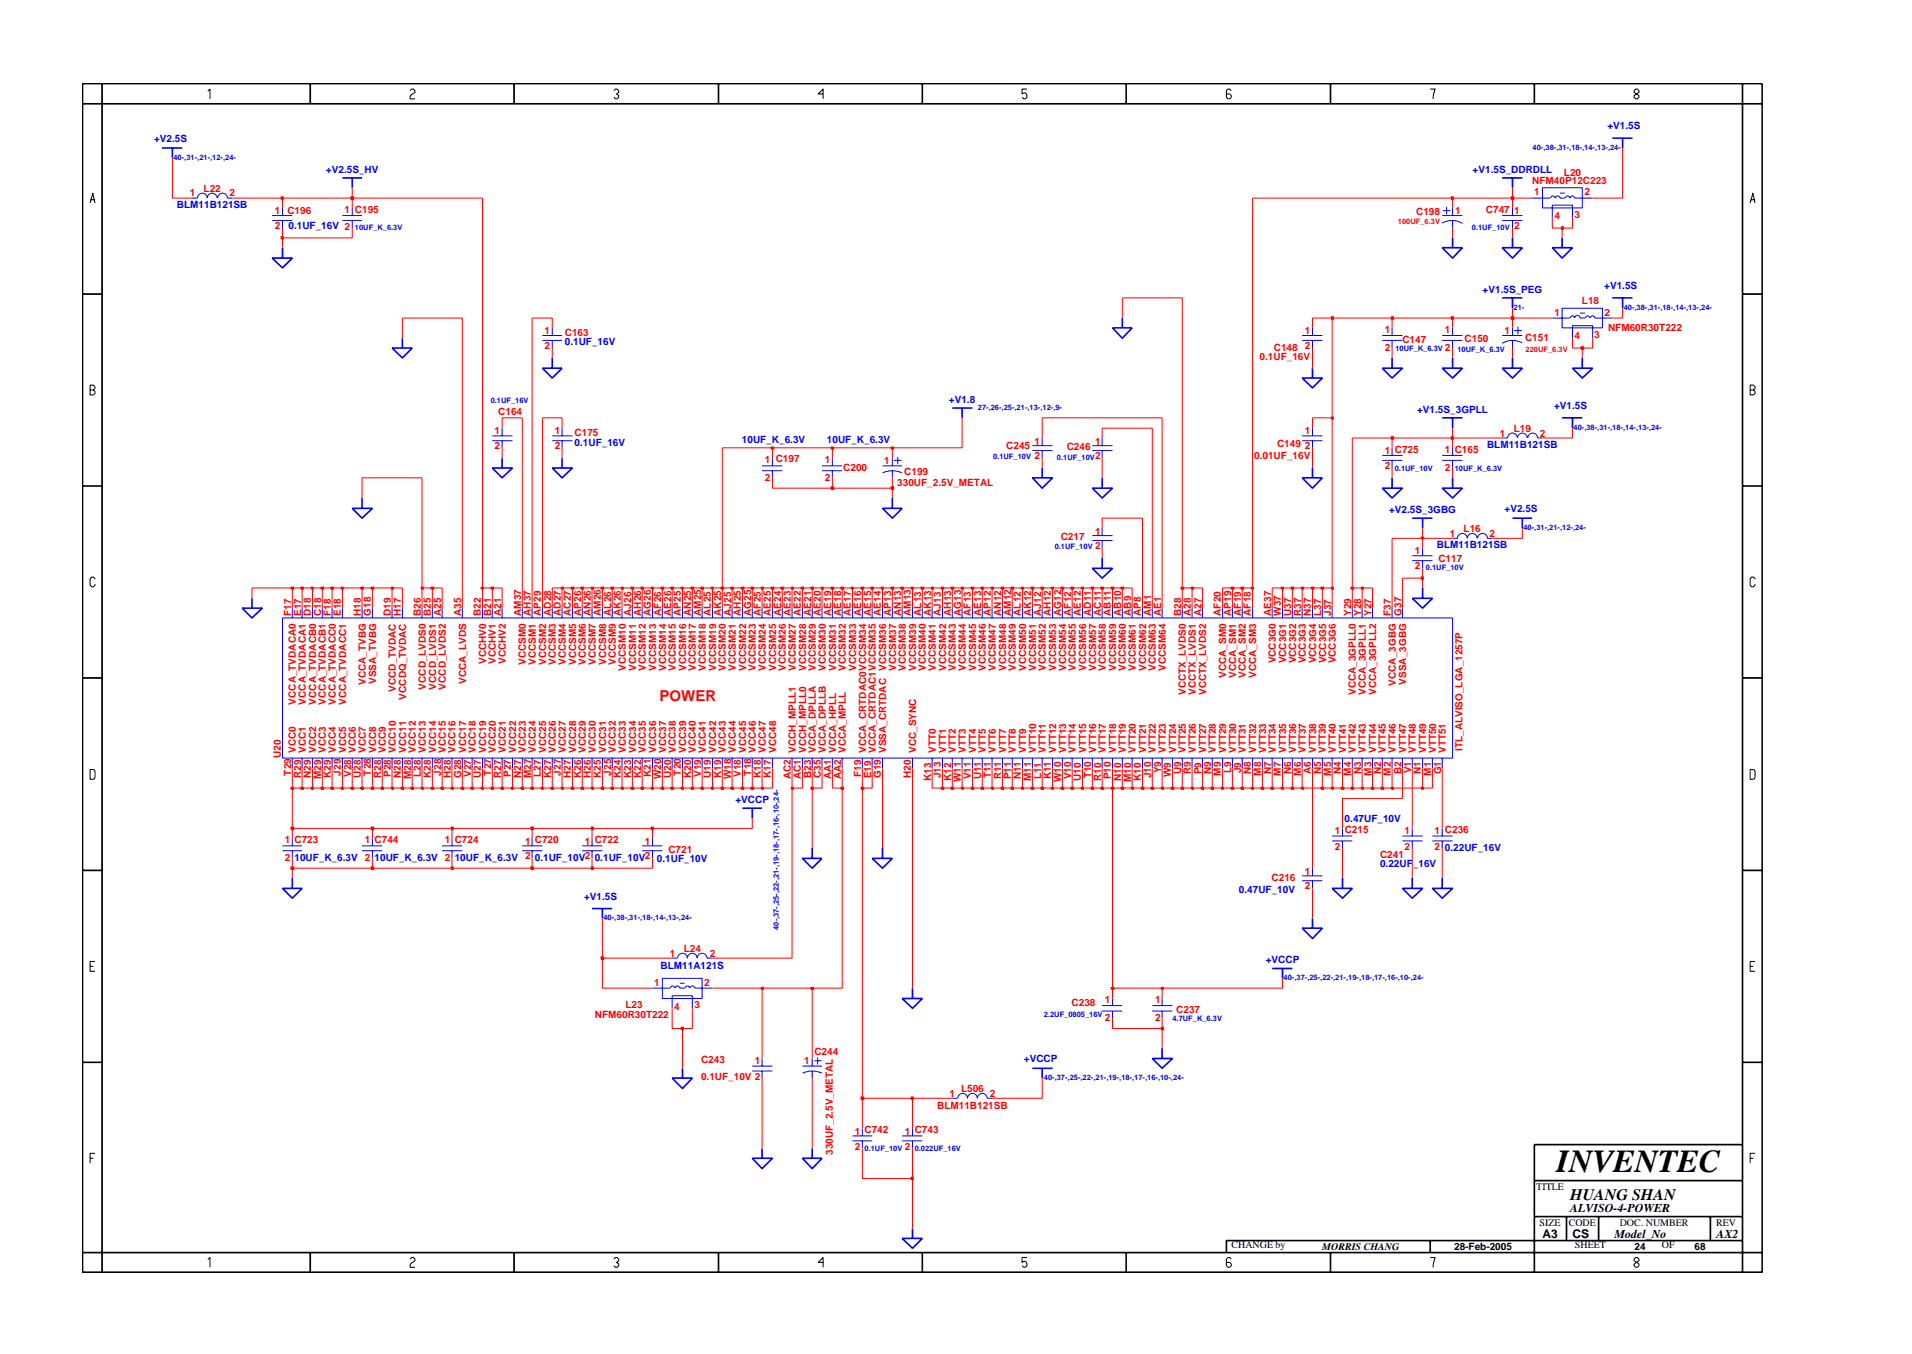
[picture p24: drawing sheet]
<svg xmlns="http://www.w3.org/2000/svg" width="297mm" height="210mm" viewBox="0 0 297 210" stroke-linecap="round" stroke-linejoin="round" font-family="sans-serif">
<defs><g id="words">
<text font-size="5" x="241.8" y="182">INVENTEC</text>
<text font-size="2.5" x="244" y="186.3">HUANG SHAN</text>
<text font-size="2.3" fill="#f00" x="102.5" y="108.8">POWER</text>
<g font-size="1.9">
<text x="244" y="188.2">ALVISO-4-POWER</text>
<text x="239.6" y="192.2">A3</text>
<text x="244.3" y="192.3">CS</text>
<text x="250.8" y="192.2">Model_No</text>
<text x="266.6" y="192.2">AX2</text>
</g>
<g font-size="1.6" fill="#00f">
<text x="23.9" y="22">+V2.5S</text>
<text x="249.7" y="20.1">+V1.5S</text>
<text x="50.6" y="26.9">+V2.5S_HV</text>
<text x="228.8" y="26.9">+V1.5S_DDRDLL</text>
<text x="27.5" y="32.3">BLM11B121SB</text>
<text x="44.8" y="35.6">0.1UF_16V 2</text>
<text x="230.3" y="45.5">+V1.5S_PEG</text>
<text x="249.2" y="44.9">+V1.5S</text>
<text x="87.7" y="53.6">0.1UF_16V</text>
<text x="147.4" y="62.6">+V1.8</text>
<text x="220.2" y="64.1">+V1.5S_3GPLL</text>
<text x="241.4" y="63.5">+V1.5S</text>
<text x="89.3" y="69.2">0.1UF_16V</text>
<text x="115.3" y="68.9">10UF_K_6.3V</text>
<text x="128.5" y="68.9">10UF_K_6.3V</text>
<text x="231" y="69.5">BLM11B121SB</text>
<text x="215.8" y="79.7">+V2.5S_3GBG</text>
<text x="233.7" y="79.5">+V2.5S</text>
<text x="223.2" y="85.1">BLM11B121SB</text>
<text x="114.3" y="124.7">+VCCP</text>
<text x="208.9" y="127.6">0.47UF_10V</text>
<text x="45.7" y="133.6">10UF_K_6.3V 2</text>
<text x="58.2" y="133.6">10UF_K_6.3V 2</text>
<text x="70.6" y="133.6">10UF_K_6.3V 2</text>
<text x="83.1" y="133.6">0.1UF_10V2</text>
<text x="92.4" y="133.6">0.1UF_10V2</text>
<text x="102.1" y="133.8">0.1UF_10V</text>
<text x="214.4" y="134.6">0.22UF_16V</text>
<text x="224.5" y="132.1">0.22UF_16V</text>
<text x="90.7" y="139.7">+V1.5S</text>
<text x="192.5" y="138.6">0.47UF_10V</text>
<text x="196.6" y="149.5">+VCCP</text>
<text x="102.6" y="150.4">BLM11A121S</text>
<text x="159.1" y="164.9">+VCCP</text>
</g>
<g font-size="1.6" fill="#f00">
<text x="31.6" y="29.7">L22</text>
<text x="238.1" y="28.6">NFM40P12C223</text>
<text x="243" y="27.3">L20</text>
<text x="29.5" y="30.5">1</text>
<text x="35.7" y="30.5">2</text>
<text x="42.7" y="33.3">1 C196</text>
<text x="42.7" y="35.6">2</text>
<text x="53.5" y="33">1 C195</text>
<text x="220" y="33.4">C198</text>
<text x="226.1" y="33.3">1</text>
<text x="230.8" y="33">C747</text>
<text x="235.2" y="33.3">1</text>
<text x="235.2" y="35.6">2</text>
<text x="238.3" y="30.3">1</text>
<text x="241.5" y="34">4</text>
<text x="244.6" y="33.9">3</text>
<text x="246.1" y="30.3">2</text>
<text x="245.8" y="47.2">L18</text>
<text x="84.6" y="51.9">1</text>
<text x="87.7" y="52.1">C163</text>
<text x="202.7" y="51.9">1</text>
<text x="215.2" y="51.7">1</text>
<text x="217.9" y="53.2">C147</text>
<text x="224.5" y="51.7">1</text>
<text x="227.5" y="53.1">C150</text>
<text x="233.7" y="51.8">1</text>
<text x="236.9" y="52.9">C151</text>
<text x="241.5" y="49">1</text>
<text x="244.6" y="52.7">4</text>
<text x="247.7" y="52.5">3</text>
<text x="249.3" y="49">2</text>
<text x="249.8" y="51.4">NFM60R30T222</text>
<text x="84.6" y="54.2">2</text>
<text x="195.7" y="55.9">0.1UF_16V</text>
<text x="197.9" y="54.5">C148</text>
<text x="202.7" y="54.2">2</text>
<text x="215.2" y="54.5">2</text>
<text x="224.5" y="54.5">2</text>
<text x="77.4" y="64.4">C164</text>
<text x="76.8" y="67.4">1</text>
<text x="76.8" y="69.8">2</text>
<text x="86.2" y="69.8">2</text>
<text x="86.2" y="67.4">1</text>
<text x="89.3" y="67.7">C175</text>
<text x="118.8" y="71.9">1 C197</text>
<text x="128.1" y="71.9">1</text>
<text x="156.3" y="69.7">C245</text>
<text x="160.7" y="69">1</text>
<text x="160.7" y="71.3">2</text>
<text x="165.7" y="69.9">C246</text>
<text x="170.1" y="69">1</text>
<text x="170.1" y="71.3">2</text>
<text x="194.8" y="71.3">0.01UF_16V</text>
<text x="198.4" y="69.4">C149</text>
<text x="202.7" y="67.4">1</text>
<text x="202.7" y="69.8">2</text>
<text x="215.2" y="70.6">1 C725</text>
<text x="224.5" y="70.4">1 C165</text>
<text x="233" y="67.8">1</text>
<text x="235.2" y="67.1">L19</text>
<text x="239.2" y="67.8">2</text>
<text x="118.8" y="74.6">2</text>
<text x="128.1" y="74.6">2</text>
<text x="131" y="73.2">C200</text>
<text x="137.4" y="72.1">1</text>
<text x="139.4" y="75.5">330UF_2.5V_METAL</text>
<text x="140.5" y="73.7">C199</text>
<text x="215.2" y="72.8">2</text>
<text x="224.5" y="73.1">2</text>
<text x="164.8" y="83.8">C217</text>
<text x="170.1" y="83">1</text>
<text x="225.2" y="83.3">1</text>
<text x="227.4" y="82.6">L16</text>
<text x="231.4" y="83.3">2</text>
<text x="170.1" y="85.3">2</text>
<text x="219.8" y="86">1</text>
<text x="219.8" y="88.4">2</text>
<text x="223.5" y="87.2">C117</text>
<text x="45.2" y="95.6" transform="rotate(-90 45.2 95.6)">F17</text>
<text x="46.8" y="95.6" transform="rotate(-90 46.8 95.6)">E17</text>
<text x="48.3" y="95.6" transform="rotate(-90 48.3 95.6)">D18</text>
<text x="49.9" y="95.6" transform="rotate(-90 49.9 95.6)">C18</text>
<text x="51.4" y="95.6" transform="rotate(-90 51.4 95.6)">F18</text>
<text x="52.9" y="95.6" transform="rotate(-90 52.9 95.6)">E18</text>
<text x="56.1" y="95.6" transform="rotate(-90 56.1 95.6)">H18</text>
<text x="57.6" y="95.6" transform="rotate(-90 57.6 95.6)">G18</text>
<text x="60.7" y="95.6" transform="rotate(-90 60.7 95.6)">D19</text>
<text x="62.3" y="95.6" transform="rotate(-90 62.3 95.6)">H17</text>
<text x="65.4" y="95.6" transform="rotate(-90 65.4 95.6)">B26</text>
<text x="66.9" y="95.6" transform="rotate(-90 66.9 95.6)">B25</text>
<text x="68.5" y="95.6" transform="rotate(-90 68.5 95.6)">A25</text>
<text x="71.7" y="95.6" transform="rotate(-90 71.7 95.6)">A35</text>
<text x="74.7" y="95.6" transform="rotate(-90 74.7 95.6)">B22</text>
<text x="76.3" y="95.6" transform="rotate(-90 76.3 95.6)">B21</text>
<text x="77.8" y="95.6" transform="rotate(-90 77.8 95.6)">A21</text>
<text x="81" y="95.6" transform="rotate(-90 81 95.6)">AM37</text>
<text x="82.5" y="95.6" transform="rotate(-90 82.5 95.6)">AH37</text>
<text x="84" y="95.6" transform="rotate(-90 84 95.6)">AP29</text>
<text x="85.6" y="95.6" transform="rotate(-90 85.6 95.6)">AD28</text>
<text x="87.2" y="95.6" transform="rotate(-90 87.2 95.6)">AD27</text>
<text x="88.7" y="95.6" transform="rotate(-90 88.7 95.6)">AC27</text>
<text x="90.3" y="95.6" transform="rotate(-90 90.3 95.6)">AP26</text>
<text x="91.8" y="95.6" transform="rotate(-90 91.8 95.6)">AN26</text>
<text x="93.3" y="95.6" transform="rotate(-90 93.3 95.6)">AM26</text>
<text x="94.9" y="95.6" transform="rotate(-90 94.9 95.6)">AL26</text>
<text x="96.5" y="95.6" transform="rotate(-90 96.5 95.6)">AK26</text>
<text x="98.1" y="95.6" transform="rotate(-90 98.1 95.6)">AJ26</text>
<text x="99.6" y="95.6" transform="rotate(-90 99.6 95.6)">AH26</text>
<text x="101.1" y="95.6" transform="rotate(-90 101.1 95.6)">AG26</text>
<text x="102.7" y="95.6" transform="rotate(-90 102.7 95.6)">AF26</text>
<text x="104.3" y="95.6" transform="rotate(-90 104.3 95.6)">AE26</text>
<text x="105.8" y="95.6" transform="rotate(-90 105.8 95.6)">AP25</text>
<text x="107.4" y="95.6" transform="rotate(-90 107.4 95.6)">AN25</text>
<text x="108.9" y="95.6" transform="rotate(-90 108.9 95.6)">AM25</text>
<text x="110.4" y="95.6" transform="rotate(-90 110.4 95.6)">AL25</text>
<text x="112" y="95.6" transform="rotate(-90 112 95.6)">AK25</text>
<text x="113.6" y="95.6" transform="rotate(-90 113.6 95.6)">AJ25</text>
<text x="115.1" y="95.6" transform="rotate(-90 115.1 95.6)">AH25</text>
<text x="116.7" y="95.6" transform="rotate(-90 116.7 95.6)">AG25</text>
<text x="118.2" y="95.6" transform="rotate(-90 118.2 95.6)">AF25</text>
<text x="119.7" y="95.6" transform="rotate(-90 119.7 95.6)">AE25</text>
<text x="121.4" y="95.6" transform="rotate(-90 121.4 95.6)">AE24</text>
<text x="122.9" y="95.6" transform="rotate(-90 122.9 95.6)">AE23</text>
<text x="124.4" y="95.6" transform="rotate(-90 124.4 95.6)">AE22</text>
<text x="126" y="95.6" transform="rotate(-90 126 95.6)">AE21</text>
<text x="127.5" y="95.6" transform="rotate(-90 127.5 95.6)">AE20</text>
<text x="129.1" y="95.6" transform="rotate(-90 129.1 95.6)">AE19</text>
<text x="130.7" y="95.6" transform="rotate(-90 130.7 95.6)">AE18</text>
<text x="132.2" y="95.6" transform="rotate(-90 132.2 95.6)">AE17</text>
<text x="133.8" y="95.6" transform="rotate(-90 133.8 95.6)">AE16</text>
<text x="135.3" y="95.6" transform="rotate(-90 135.3 95.6)">AE15</text>
<text x="136.9" y="95.6" transform="rotate(-90 136.9 95.6)">AE14</text>
<text x="138.5" y="95.6" transform="rotate(-90 138.5 95.6)">AP13</text>
<text x="140" y="95.6" transform="rotate(-90 140 95.6)">AN13</text>
<text x="141.5" y="95.6" transform="rotate(-90 141.5 95.6)">AM13</text>
<text x="143.1" y="95.6" transform="rotate(-90 143.1 95.6)">AL13</text>
<text x="144.6" y="95.6" transform="rotate(-90 144.6 95.6)">AK13</text>
<text x="146.2" y="95.6" transform="rotate(-90 146.2 95.6)">AJ13</text>
<text x="147.8" y="95.6" transform="rotate(-90 147.8 95.6)">AH13</text>
<text x="149.3" y="95.6" transform="rotate(-90 149.3 95.6)">AG13</text>
<text x="150.8" y="95.6" transform="rotate(-90 150.8 95.6)">AF13</text>
<text x="152.4" y="95.6" transform="rotate(-90 152.4 95.6)">AE13</text>
<text x="154" y="95.6" transform="rotate(-90 154 95.6)">AP12</text>
<text x="155.6" y="95.6" transform="rotate(-90 155.6 95.6)">AN12</text>
<text x="157.1" y="95.6" transform="rotate(-90 157.1 95.6)">AM12</text>
<text x="158.6" y="95.6" transform="rotate(-90 158.6 95.6)">AL12</text>
<text x="160.2" y="95.6" transform="rotate(-90 160.2 95.6)">AK12</text>
<text x="161.7" y="95.6" transform="rotate(-90 161.7 95.6)">AJ12</text>
<text x="163.3" y="95.6" transform="rotate(-90 163.3 95.6)">AH12</text>
<text x="164.9" y="95.6" transform="rotate(-90 164.9 95.6)">AG12</text>
<text x="166.4" y="95.6" transform="rotate(-90 166.4 95.6)">AF12</text>
<text x="167.9" y="95.6" transform="rotate(-90 167.9 95.6)">AE12</text>
<text x="169.5" y="95.6" transform="rotate(-90 169.5 95.6)">AD11</text>
<text x="171.1" y="95.6" transform="rotate(-90 171.1 95.6)">AC11</text>
<text x="172.6" y="95.6" transform="rotate(-90 172.6 95.6)">AB11</text>
<text x="174.2" y="95.6" transform="rotate(-90 174.2 95.6)">AB10</text>
<text x="175.7" y="95.6" transform="rotate(-90 175.7 95.6)">AB9</text>
<text x="177.2" y="95.6" transform="rotate(-90 177.2 95.6)">AP8</text>
<text x="178.8" y="95.6" transform="rotate(-90 178.8 95.6)">AM1</text>
<text x="180.4" y="95.6" transform="rotate(-90 180.4 95.6)">AE1</text>
<text x="183.5" y="95.6" transform="rotate(-90 183.5 95.6)">B28</text>
<text x="185" y="95.6" transform="rotate(-90 185 95.6)">A28</text>
<text x="186.6" y="95.6" transform="rotate(-90 186.6 95.6)">A27</text>
<text x="189.7" y="95.6" transform="rotate(-90 189.7 95.6)">AF20</text>
<text x="191.3" y="95.6" transform="rotate(-90 191.3 95.6)">AP19</text>
<text x="192.8" y="95.6" transform="rotate(-90 192.8 95.6)">AF19</text>
<text x="194.3" y="95.6" transform="rotate(-90 194.3 95.6)">AF18</text>
<text x="197.5" y="95.6" transform="rotate(-90 197.5 95.6)">AE37</text>
<text x="199" y="95.6" transform="rotate(-90 199 95.6)">W37</text>
<text x="200.6" y="95.6" transform="rotate(-90 200.6 95.6)">U37</text>
<text x="202.1" y="95.6" transform="rotate(-90 202.1 95.6)">R37</text>
<text x="203.7" y="95.6" transform="rotate(-90 203.7 95.6)">N37</text>
<text x="205.3" y="95.6" transform="rotate(-90 205.3 95.6)">L37</text>
<text x="206.8" y="95.6" transform="rotate(-90 206.8 95.6)">J37</text>
<text x="209.9" y="95.6" transform="rotate(-90 209.9 95.6)">Y29</text>
<text x="211.4" y="95.6" transform="rotate(-90 211.4 95.6)">Y28</text>
<text x="213.1" y="95.6" transform="rotate(-90 213.1 95.6)">Y27</text>
<text x="216.1" y="95.6" transform="rotate(-90 216.1 95.6)">F37</text>
<text x="217.7" y="95.6" transform="rotate(-90 217.7 95.6)">G37</text>
<text x="56.8" y="106.4" transform="rotate(-90 56.8 106.4)">VCCA_TVBG</text>
<text x="58.4" y="106.2" transform="rotate(-90 58.4 106.2)">VSSA_TVBG</text>
<text x="61.5" y="107.4" transform="rotate(-90 61.5 107.4)">VCCD_TVDAC</text>
<text x="66.1" y="107.1" transform="rotate(-90 66.1 107.1)">VCCD_LVDS0</text>
<text x="67.7" y="107.1" transform="rotate(-90 67.7 107.1)">VCCD_LVDS1</text>
<text x="69.3" y="107.1" transform="rotate(-90 69.3 107.1)">VCCD_LVDS2</text>
<text x="72.4" y="106.2" transform="rotate(-90 72.4 106.2)">VCCA_LVDS</text>
<text x="75.5" y="103.1" transform="rotate(-90 75.5 103.1)">VCCHV0</text>
<text x="77.1" y="103.1" transform="rotate(-90 77.1 103.1)">VCCHV1</text>
<text x="78.6" y="103.1" transform="rotate(-90 78.6 103.1)">VCCHV2</text>
<text x="81.7" y="103.3" transform="rotate(-90 81.7 103.3)">VCCSM0</text>
<text x="83.2" y="103.3" transform="rotate(-90 83.2 103.3)">VCCSM1</text>
<text x="84.8" y="103.3" transform="rotate(-90 84.8 103.3)">VCCSM2</text>
<text x="86.4" y="103.3" transform="rotate(-90 86.4 103.3)">VCCSM3</text>
<text x="87.9" y="103.3" transform="rotate(-90 87.9 103.3)">VCCSM4</text>
<text x="89.5" y="103.3" transform="rotate(-90 89.5 103.3)">VCCSM5</text>
<text x="91" y="103.3" transform="rotate(-90 91 103.3)">VCCSM6</text>
<text x="92.5" y="103.3" transform="rotate(-90 92.5 103.3)">VCCSM7</text>
<text x="94.2" y="103.3" transform="rotate(-90 94.2 103.3)">VCCSM8</text>
<text x="95.7" y="103.3" transform="rotate(-90 95.7 103.3)">VCCSM9</text>
<text x="97.2" y="104.1" transform="rotate(-90 97.2 104.1)">VCCSM10</text>
<text x="98.8" y="104.1" transform="rotate(-90 98.8 104.1)">VCCSM11</text>
<text x="100.3" y="104.1" transform="rotate(-90 100.3 104.1)">VCCSM12</text>
<text x="101.9" y="104.1" transform="rotate(-90 101.9 104.1)">VCCSM13</text>
<text x="103.5" y="104.1" transform="rotate(-90 103.5 104.1)">VCCSM14</text>
<text x="105" y="104.1" transform="rotate(-90 105 104.1)">VCCSM15</text>
<text x="106.6" y="104.1" transform="rotate(-90 106.6 104.1)">VCCSM16</text>
<text x="108.1" y="104.1" transform="rotate(-90 108.1 104.1)">VCCSM17</text>
<text x="109.6" y="104.1" transform="rotate(-90 109.6 104.1)">VCCSM18</text>
<text x="111.3" y="104.1" transform="rotate(-90 111.3 104.1)">VCCSM19</text>
<text x="112.8" y="104.1" transform="rotate(-90 112.8 104.1)">VCCSM20</text>
<text x="114.3" y="104.1" transform="rotate(-90 114.3 104.1)">VCCSM21</text>
<text x="115.9" y="104.1" transform="rotate(-90 115.9 104.1)">VCCSM22</text>
<text x="117.4" y="104.1" transform="rotate(-90 117.4 104.1)">VCCSM23</text>
<text x="119" y="104.1" transform="rotate(-90 119 104.1)">VCCSM24</text>
<text x="120.6" y="104.1" transform="rotate(-90 120.6 104.1)">VCCSM25</text>
<text x="122.1" y="104.1" transform="rotate(-90 122.1 104.1)">VCCSM26</text>
<text x="123.6" y="104.1" transform="rotate(-90 123.6 104.1)">VCCSM27</text>
<text x="125.2" y="104.1" transform="rotate(-90 125.2 104.1)">VCCSM28</text>
<text x="126.8" y="104.1" transform="rotate(-90 126.8 104.1)">VCCSM29</text>
<text x="128.3" y="104.1" transform="rotate(-90 128.3 104.1)">VCCSM30</text>
<text x="129.9" y="104.1" transform="rotate(-90 129.9 104.1)">VCCSM31</text>
<text x="131.4" y="104.1" transform="rotate(-90 131.4 104.1)">VCCSM32</text>
<text x="133" y="104.1" transform="rotate(-90 133 104.1)">VCCSM33</text>
<text x="137.7" y="104.1" transform="rotate(-90 137.7 104.1)">VCCSM36</text>
<text x="139.2" y="104.1" transform="rotate(-90 139.2 104.1)">VCCSM37</text>
<text x="140.7" y="104.1" transform="rotate(-90 140.7 104.1)">VCCSM38</text>
<text x="142.3" y="104.1" transform="rotate(-90 142.3 104.1)">VCCSM39</text>
<text x="143.9" y="104.1" transform="rotate(-90 143.9 104.1)">VCCSM40</text>
<text x="145.4" y="104.1" transform="rotate(-90 145.4 104.1)">VCCSM41</text>
<text x="147" y="104.1" transform="rotate(-90 147 104.1)">VCCSM42</text>
<text x="148.5" y="104.1" transform="rotate(-90 148.5 104.1)">VCCSM43</text>
<text x="150" y="104.1" transform="rotate(-90 150 104.1)">VCCSM44</text>
<text x="151.6" y="104.1" transform="rotate(-90 151.6 104.1)">VCCSM45</text>
<text x="153.2" y="104.1" transform="rotate(-90 153.2 104.1)">VCCSM46</text>
<text x="154.7" y="104.1" transform="rotate(-90 154.7 104.1)">VCCSM47</text>
<text x="156.3" y="104.1" transform="rotate(-90 156.3 104.1)">VCCSM48</text>
<text x="157.8" y="104.1" transform="rotate(-90 157.8 104.1)">VCCSM49</text>
<text x="159.4" y="104.1" transform="rotate(-90 159.4 104.1)">VCCSM50</text>
<text x="161" y="104.1" transform="rotate(-90 161 104.1)">VCCSM51</text>
<text x="162.5" y="104.1" transform="rotate(-90 162.5 104.1)">VCCSM52</text>
<text x="164.1" y="104.1" transform="rotate(-90 164.1 104.1)">VCCSM53</text>
<text x="165.6" y="104.1" transform="rotate(-90 165.6 104.1)">VCCSM54</text>
<text x="167.1" y="104.1" transform="rotate(-90 167.1 104.1)">VCCSM55</text>
<text x="168.7" y="104.1" transform="rotate(-90 168.7 104.1)">VCCSM56</text>
<text x="170.3" y="104.1" transform="rotate(-90 170.3 104.1)">VCCSM57</text>
<text x="171.8" y="104.1" transform="rotate(-90 171.8 104.1)">VCCSM58</text>
<text x="173.4" y="104.1" transform="rotate(-90 173.4 104.1)">VCCSM59</text>
<text x="174.9" y="104.1" transform="rotate(-90 174.9 104.1)">VCCSM60</text>
<text x="176.5" y="104.1" transform="rotate(-90 176.5 104.1)">VCCSM61</text>
<text x="178.1" y="104.1" transform="rotate(-90 178.1 104.1)">VCCSM62</text>
<text x="179.6" y="104.1" transform="rotate(-90 179.6 104.1)">VCCSM63</text>
<text x="181.1" y="104.1" transform="rotate(-90 181.1 104.1)">VCCSM64</text>
<text x="184.2" y="107.9" transform="rotate(-90 184.2 107.9)">VCCTX_LVDS0</text>
<text x="185.8" y="107.9" transform="rotate(-90 185.8 107.9)">VCCTX_LVDS1</text>
<text x="187.4" y="107.9" transform="rotate(-90 187.4 107.9)">VCCTX_LVDS2</text>
<text x="190.5" y="105.3" transform="rotate(-90 190.5 105.3)">VCCA_SM0</text>
<text x="192" y="105.3" transform="rotate(-90 192 105.3)">VCCA_SM1</text>
<text x="193.6" y="105.3" transform="rotate(-90 193.6 105.3)">VCCA_SM2</text>
<text x="195.2" y="105.3" transform="rotate(-90 195.2 105.3)">VCCA_SM3</text>
<text x="198.2" y="103" transform="rotate(-90 198.2 103)">VCC3G0</text>
<text x="199.8" y="103" transform="rotate(-90 199.8 103)">VCC3G1</text>
<text x="201.3" y="103" transform="rotate(-90 201.3 103)">VCC3G2</text>
<text x="202.9" y="103" transform="rotate(-90 202.9 103)">VCC3G3</text>
<text x="204.5" y="103" transform="rotate(-90 204.5 103)">VCC3G4</text>
<text x="206" y="103" transform="rotate(-90 206 103)">VCC3G5</text>
<text x="207.5" y="103" transform="rotate(-90 207.5 103)">VCC3G6</text>
<text x="210.7" y="107.9" transform="rotate(-90 210.7 107.9)">VCCA_3GPLL0</text>
<text x="212.2" y="107.9" transform="rotate(-90 212.2 107.9)">VCCA_3GPLL1</text>
<text x="213.8" y="107.9" transform="rotate(-90 213.8 107.9)">VCCA_3GPLL2</text>
<text x="216.8" y="106.5" transform="rotate(-90 216.8 106.5)">VCCA_3GBG</text>
<text x="218.4" y="106.3" transform="rotate(-90 218.4 106.3)">VSSA_3GBG</text>
<text x="46" y="109.4" transform="rotate(-90 46 109.4)">VCCA_TVDACA0</text>
<text x="47.5" y="109.4" transform="rotate(-90 47.5 109.4)">VCCA_TVDACA1</text>
<text x="49.1" y="109.4" transform="rotate(-90 49.1 109.4)">VCCA_TVDACB0</text>
<text x="50.6" y="109.4" transform="rotate(-90 50.6 109.4)">VCCA_TVDACB1</text>
<text x="52.2" y="109.4" transform="rotate(-90 52.2 109.4)">VCCA_TVDACC0</text>
<text x="53.8" y="109.4" transform="rotate(-90 53.8 109.4)">VCCA_TVDACC1</text>
<text x="63.1" y="108.6" transform="rotate(-90 63.1 108.6)">VCCDQ_TVDAC</text>
<text x="43.6" y="117.7" transform="rotate(-90 43.6 117.7)">U20</text>
<text x="46" y="117" transform="rotate(-90 46 117)">VCC0</text>
<text x="47.5" y="117" transform="rotate(-90 47.5 117)">VCC1</text>
<text x="49.1" y="117" transform="rotate(-90 49.1 117)">VCC2</text>
<text x="50.6" y="117" transform="rotate(-90 50.6 117)">VCC3</text>
<text x="52.2" y="117" transform="rotate(-90 52.2 117)">VCC4</text>
<text x="53.8" y="117" transform="rotate(-90 53.8 117)">VCC5</text>
<text x="55.3" y="117" transform="rotate(-90 55.3 117)">VCC6</text>
<text x="56.8" y="117" transform="rotate(-90 56.8 117)">VCC7</text>
<text x="58.4" y="117" transform="rotate(-90 58.4 117)">VCC8</text>
<text x="60" y="117" transform="rotate(-90 60 117)">VCC9</text>
<text x="61.5" y="117" transform="rotate(-90 61.5 117)">VCC10</text>
<text x="63.1" y="117" transform="rotate(-90 63.1 117)">VCC11</text>
<text x="64.6" y="117" transform="rotate(-90 64.6 117)">VCC12</text>
<text x="66.1" y="117" transform="rotate(-90 66.1 117)">VCC13</text>
<text x="67.7" y="117" transform="rotate(-90 67.7 117)">VCC14</text>
<text x="69.3" y="117" transform="rotate(-90 69.3 117)">VCC15</text>
<text x="70.8" y="117" transform="rotate(-90 70.8 117)">VCC16</text>
<text x="72.4" y="117" transform="rotate(-90 72.4 117)">VCC17</text>
<text x="73.9" y="117" transform="rotate(-90 73.9 117)">VCC18</text>
<text x="75.5" y="117" transform="rotate(-90 75.5 117)">VCC19</text>
<text x="77.1" y="117" transform="rotate(-90 77.1 117)">VCC20</text>
<text x="78.6" y="117" transform="rotate(-90 78.6 117)">VCC21</text>
<text x="80.2" y="117" transform="rotate(-90 80.2 117)">VCC22</text>
<text x="81.7" y="117" transform="rotate(-90 81.7 117)">VCC23</text>
<text x="83.2" y="117" transform="rotate(-90 83.2 117)">VCC24</text>
<text x="84.8" y="117" transform="rotate(-90 84.8 117)">VCC25</text>
<text x="86.4" y="117" transform="rotate(-90 86.4 117)">VCC26</text>
<text x="87.9" y="117" transform="rotate(-90 87.9 117)">VCC27</text>
<text x="89.5" y="117" transform="rotate(-90 89.5 117)">VCC28</text>
<text x="91" y="117" transform="rotate(-90 91 117)">VCC29</text>
<text x="92.5" y="117" transform="rotate(-90 92.5 117)">VCC30</text>
<text x="94.2" y="117" transform="rotate(-90 94.2 117)">VCC31</text>
<text x="95.7" y="117" transform="rotate(-90 95.7 117)">VCC32</text>
<text x="97.2" y="117" transform="rotate(-90 97.2 117)">VCC33</text>
<text x="98.8" y="117" transform="rotate(-90 98.8 117)">VCC34</text>
<text x="100.3" y="117" transform="rotate(-90 100.3 117)">VCC35</text>
<text x="101.9" y="117" transform="rotate(-90 101.9 117)">VCC36</text>
<text x="103.5" y="117" transform="rotate(-90 103.5 117)">VCC37</text>
<text x="105" y="117" transform="rotate(-90 105 117)">VCC38</text>
<text x="106.6" y="117" transform="rotate(-90 106.6 117)">VCC39</text>
<text x="108.1" y="117" transform="rotate(-90 108.1 117)">VCC40</text>
<text x="109.7" y="117" transform="rotate(-90 109.7 117)">VCC41</text>
<text x="111.3" y="117" transform="rotate(-90 111.3 117)">VCC42</text>
<text x="112.8" y="117" transform="rotate(-90 112.8 117)">VCC43</text>
<text x="114.3" y="117" transform="rotate(-90 114.3 117)">VCC44</text>
<text x="115.9" y="117" transform="rotate(-90 115.9 117)">VCC45</text>
<text x="117.4" y="117" transform="rotate(-90 117.4 117)">VCC46</text>
<text x="119" y="117" transform="rotate(-90 119 117)">VCC47</text>
<text x="120.6" y="117" transform="rotate(-90 120.6 117)">VCC48</text>
<text x="123.6" y="117" transform="rotate(-90 123.6 117)">VCCH_MPLL1</text>
<text x="125.2" y="117" transform="rotate(-90 125.2 117)">VCCH_MPLL0</text>
<text x="126.8" y="117" transform="rotate(-90 126.8 117)">VCCA_DPLLA</text>
<text x="128.3" y="117" transform="rotate(-90 128.3 117)">VCCA_DPLLB</text>
<text x="129.9" y="117" transform="rotate(-90 129.9 117)">VCCA_HPLL</text>
<text x="131.4" y="117" transform="rotate(-90 131.4 117)">VCCA_MPLL</text>
<text x="134.5" y="117" transform="rotate(-90 134.5 117)">VCCA_CRTDAC0VCCSM34</text>
<text x="136.1" y="117" transform="rotate(-90 136.1 117)">VCCA_CRTDAC1VCCSM35</text>
<text x="137.7" y="117" transform="rotate(-90 137.7 117)">VSSA_CRTDAC</text>
<text x="142.3" y="117" transform="rotate(-90 142.3 117)">VCC_SYNC</text>
<text x="145.4" y="117" transform="rotate(-90 145.4 117)">VTT0</text>
<text x="147" y="117" transform="rotate(-90 147 117)">VTT1</text>
<text x="148.5" y="117" transform="rotate(-90 148.5 117)">VTT2</text>
<text x="150" y="117" transform="rotate(-90 150 117)">VTT3</text>
<text x="151.6" y="117" transform="rotate(-90 151.6 117)">VTT4</text>
<text x="153.2" y="117" transform="rotate(-90 153.2 117)">VTT5</text>
<text x="154.7" y="117" transform="rotate(-90 154.7 117)">VTT6</text>
<text x="156.3" y="117" transform="rotate(-90 156.3 117)">VTT7</text>
<text x="157.8" y="117" transform="rotate(-90 157.8 117)">VTT8</text>
<text x="159.4" y="117" transform="rotate(-90 159.4 117)">VTT9</text>
<text x="161" y="117" transform="rotate(-90 161 117)">VTT10</text>
<text x="162.5" y="117" transform="rotate(-90 162.5 117)">VTT11</text>
<text x="164.1" y="117" transform="rotate(-90 164.1 117)">VTT12</text>
<text x="165.6" y="117" transform="rotate(-90 165.6 117)">VTT13</text>
<text x="167.1" y="117" transform="rotate(-90 167.1 117)">VTT14</text>
<text x="168.7" y="117" transform="rotate(-90 168.7 117)">VTT15</text>
<text x="170.3" y="117" transform="rotate(-90 170.3 117)">VTT16</text>
<text x="171.8" y="117" transform="rotate(-90 171.8 117)">VTT17</text>
<text x="173.4" y="117" transform="rotate(-90 173.4 117)">VTT18</text>
<text x="174.9" y="117" transform="rotate(-90 174.9 117)">VTT19</text>
<text x="176.5" y="117" transform="rotate(-90 176.5 117)">VTT20</text>
<text x="178.1" y="117" transform="rotate(-90 178.1 117)">VTT21</text>
<text x="179.6" y="117" transform="rotate(-90 179.6 117)">VTT22</text>
<text x="181.1" y="117" transform="rotate(-90 181.1 117)">VTT23</text>
<text x="182.7" y="117" transform="rotate(-90 182.7 117)">VTT24</text>
<text x="184.2" y="117" transform="rotate(-90 184.2 117)">VTT25</text>
<text x="185.8" y="117" transform="rotate(-90 185.8 117)">VTT26</text>
<text x="187.4" y="117" transform="rotate(-90 187.4 117)">VTT27</text>
<text x="188.9" y="117" transform="rotate(-90 188.9 117)">VTT28</text>
<text x="190.5" y="117" transform="rotate(-90 190.5 117)">VTT29</text>
<text x="192" y="117" transform="rotate(-90 192 117)">VTT30</text>
<text x="193.6" y="117" transform="rotate(-90 193.6 117)">VTT31</text>
<text x="195.2" y="117" transform="rotate(-90 195.2 117)">VTT32</text>
<text x="196.7" y="117" transform="rotate(-90 196.7 117)">VTT33</text>
<text x="198.2" y="117" transform="rotate(-90 198.2 117)">VTT34</text>
<text x="199.8" y="117" transform="rotate(-90 199.8 117)">VTT35</text>
<text x="201.3" y="117" transform="rotate(-90 201.3 117)">VTT36</text>
<text x="202.9" y="117" transform="rotate(-90 202.9 117)">VTT37</text>
<text x="204.5" y="117" transform="rotate(-90 204.5 117)">VTT38</text>
<text x="206" y="117" transform="rotate(-90 206 117)">VTT39</text>
<text x="207.5" y="117" transform="rotate(-90 207.5 117)">VTT40</text>
<text x="209.1" y="117" transform="rotate(-90 209.1 117)">VTT41</text>
<text x="210.7" y="117" transform="rotate(-90 210.7 117)">VTT42</text>
<text x="212.2" y="117" transform="rotate(-90 212.2 117)">VTT43</text>
<text x="213.8" y="117" transform="rotate(-90 213.8 117)">VTT44</text>
<text x="215.3" y="117" transform="rotate(-90 215.3 117)">VTT45</text>
<text x="216.8" y="117" transform="rotate(-90 216.8 117)">VTT46</text>
<text x="218.4" y="117" transform="rotate(-90 218.4 117)">VTT47</text>
<text x="220" y="117" transform="rotate(-90 220 117)">VTT48</text>
<text x="221.6" y="117" transform="rotate(-90 221.6 117)">VTT49</text>
<text x="223.1" y="117" transform="rotate(-90 223.1 117)">VTT50</text>
<text x="224.6" y="117" transform="rotate(-90 224.6 117)">VTT51</text>
<text x="227.2" y="116.6" transform="rotate(-90 227.2 116.6)">ITL_ALVISO_LGA_1257P</text>
<text x="45.2" y="120.4" transform="rotate(-90 45.2 120.4)">T29</text>
<text x="46.8" y="120.8" transform="rotate(-90 46.8 120.8)">R29</text>
<text x="48.3" y="120.8" transform="rotate(-90 48.3 120.8)">N29</text>
<text x="49.9" y="121" transform="rotate(-90 49.9 121)">M29</text>
<text x="51.4" y="120.8" transform="rotate(-90 51.4 120.8)">K29</text>
<text x="52.9" y="120.4" transform="rotate(-90 52.9 120.4)">J29</text>
<text x="54.6" y="120.7" transform="rotate(-90 54.6 120.7)">V28</text>
<text x="56.1" y="120.8" transform="rotate(-90 56.1 120.8)">U28</text>
<text x="57.6" y="120.4" transform="rotate(-90 57.6 120.4)">T28</text>
<text x="59.2" y="120.8" transform="rotate(-90 59.2 120.8)">R28</text>
<text x="60.7" y="120.7" transform="rotate(-90 60.7 120.7)">P28</text>
<text x="62.3" y="120.8" transform="rotate(-90 62.3 120.8)">N28</text>
<text x="63.9" y="121" transform="rotate(-90 63.9 121)">M28</text>
<text x="65.4" y="120.7" transform="rotate(-90 65.4 120.7)">L28</text>
<text x="66.9" y="120.8" transform="rotate(-90 66.9 120.8)">K28</text>
<text x="68.5" y="120.4" transform="rotate(-90 68.5 120.4)">J28</text>
<text x="70" y="120.8" transform="rotate(-90 70 120.8)">H28</text>
<text x="71.7" y="120.8" transform="rotate(-90 71.7 120.8)">G28</text>
<text x="73.2" y="120.7" transform="rotate(-90 73.2 120.7)">V27</text>
<text x="74.7" y="120.8" transform="rotate(-90 74.7 120.8)">U27</text>
<text x="76.3" y="120.4" transform="rotate(-90 76.3 120.4)">T27</text>
<text x="77.8" y="120.8" transform="rotate(-90 77.8 120.8)">R27</text>
<text x="79.4" y="120.7" transform="rotate(-90 79.4 120.7)">P27</text>
<text x="81" y="120.8" transform="rotate(-90 81 120.8)">N27</text>
<text x="82.5" y="120.8" transform="rotate(-90 82.5 120.8)">M27</text>
<text x="84" y="120.7" transform="rotate(-90 84 120.7)">L27</text>
<text x="85.6" y="120.8" transform="rotate(-90 85.6 120.8)">K27</text>
<text x="87.2" y="120.4" transform="rotate(-90 87.2 120.4)">J27</text>
<text x="88.7" y="120.8" transform="rotate(-90 88.7 120.8)">H27</text>
<text x="90.3" y="120.8" transform="rotate(-90 90.3 120.8)">K26</text>
<text x="91.8" y="120.8" transform="rotate(-90 91.8 120.8)">H26</text>
<text x="93.3" y="120.8" transform="rotate(-90 93.3 120.8)">K25</text>
<text x="94.9" y="120.4" transform="rotate(-90 94.9 120.4)">J25</text>
<text x="96.5" y="120.8" transform="rotate(-90 96.5 120.8)">K24</text>
<text x="98.1" y="120.8" transform="rotate(-90 98.1 120.8)">K23</text>
<text x="99.6" y="120.8" transform="rotate(-90 99.6 120.8)">K22</text>
<text x="101.1" y="120.7" transform="rotate(-90 101.1 120.7)">K21</text>
<text x="102.7" y="121" transform="rotate(-90 102.7 121)">W20</text>
<text x="104.3" y="120.8" transform="rotate(-90 104.3 120.8)">U20</text>
<text x="105.8" y="120.4" transform="rotate(-90 105.8 120.4)">T20</text>
<text x="107.4" y="120.8" transform="rotate(-90 107.4 120.8)">K20</text>
<text x="108.9" y="120.7" transform="rotate(-90 108.9 120.7)">V19</text>
<text x="110.4" y="120.8" transform="rotate(-90 110.4 120.8)">U19</text>
<text x="112" y="120.8" transform="rotate(-90 112 120.8)">K19</text>
<text x="113.6" y="121" transform="rotate(-90 113.6 121)">W18</text>
<text x="115.1" y="120.7" transform="rotate(-90 115.1 120.7)">V18</text>
<text x="116.7" y="120.4" transform="rotate(-90 116.7 120.4)">T18</text>
<text x="118.2" y="120.8" transform="rotate(-90 118.2 120.8)">K18</text>
<text x="119.7" y="120.8" transform="rotate(-90 119.7 120.8)">K17</text>
<text x="122.9" y="121" transform="rotate(-90 122.9 121)">AC2</text>
<text x="124.4" y="121" transform="rotate(-90 124.4 121)">AC1</text>
<text x="126" y="120.8" transform="rotate(-90 126 120.8)">B23</text>
<text x="127.5" y="120.8" transform="rotate(-90 127.5 120.8)">C35</text>
<text x="129.1" y="121" transform="rotate(-90 129.1 121)">AA1</text>
<text x="130.7" y="121" transform="rotate(-90 130.7 121)">AA2</text>
<text x="133.8" y="120.7" transform="rotate(-90 133.8 120.7)">F19</text>
<text x="135.3" y="120.8" transform="rotate(-90 135.3 120.8)">E19</text>
<text x="136.8" y="120.8" transform="rotate(-90 136.8 120.8)">G19</text>
<text x="141.5" y="120.8" transform="rotate(-90 141.5 120.8)">H20</text>
<text x="144.6" y="121.3" transform="rotate(-90 144.6 121.3)">K13</text>
<text x="146.2" y="120.8" transform="rotate(-90 146.2 120.8)">J13</text>
<text x="147.8" y="121.3" transform="rotate(-90 147.8 121.3)">K12</text>
<text x="149.3" y="121.4" transform="rotate(-90 149.3 121.4)">W11</text>
<text x="150.8" y="121" transform="rotate(-90 150.8 121)">V11</text>
<text x="152.4" y="121" transform="rotate(-90 152.4 121)">U11</text>
<text x="154" y="120.8" transform="rotate(-90 154 120.8)">T11</text>
<text x="155.6" y="121" transform="rotate(-90 155.6 121)">R11</text>
<text x="157.1" y="121" transform="rotate(-90 157.1 121)">P11</text>
<text x="158.6" y="121" transform="rotate(-90 158.6 121)">N11</text>
<text x="160.2" y="121.3" transform="rotate(-90 160.2 121.3)">M11</text>
<text x="161.7" y="121" transform="rotate(-90 161.7 121)">L11</text>
<text x="163.3" y="121" transform="rotate(-90 163.3 121)">K11</text>
<text x="164.9" y="121.4" transform="rotate(-90 164.9 121.4)">W10</text>
<text x="166.4" y="121" transform="rotate(-90 166.4 121)">V10</text>
<text x="167.9" y="121.3" transform="rotate(-90 167.9 121.3)">U10</text>
<text x="169.5" y="120.8" transform="rotate(-90 169.5 120.8)">T10</text>
<text x="171.1" y="121.3" transform="rotate(-90 171.1 121.3)">R10</text>
<text x="172.6" y="121" transform="rotate(-90 172.6 121)">P10</text>
<text x="174.2" y="121.3" transform="rotate(-90 174.2 121.3)">N10</text>
<text x="175.7" y="121.4" transform="rotate(-90 175.7 121.4)">M10</text>
<text x="177.2" y="121.3" transform="rotate(-90 177.2 121.3)">K10</text>
<text x="178.8" y="120.8" transform="rotate(-90 178.8 120.8)">J10</text>
<text x="180.4" y="120.1" transform="rotate(-90 180.4 120.1)">Y9</text>
<text x="181.9" y="120.7" transform="rotate(-90 181.9 120.7)">W9</text>
<text x="183.5" y="120.3" transform="rotate(-90 183.5 120.3)">U9</text>
<text x="185" y="120.3" transform="rotate(-90 185 120.3)">R9</text>
<text x="186.6" y="120.3" transform="rotate(-90 186.6 120.3)">P9</text>
<text x="188.2" y="120.3" transform="rotate(-90 188.2 120.3)">N9</text>
<text x="189.7" y="120.4" transform="rotate(-90 189.7 120.4)">M9</text>
<text x="191.3" y="120.1" transform="rotate(-90 191.3 120.1)">L9</text>
<text x="192.8" y="120.1" transform="rotate(-90 192.8 120.1)">J9</text>
<text x="194.3" y="120.3" transform="rotate(-90 194.3 120.3)">N8</text>
<text x="195.9" y="120.4" transform="rotate(-90 195.9 120.4)">M8</text>
<text x="197.5" y="120.3" transform="rotate(-90 197.5 120.3)">N7</text>
<text x="199" y="120.4" transform="rotate(-90 199 120.4)">M7</text>
<text x="200.6" y="120.3" transform="rotate(-90 200.6 120.3)">N6</text>
<text x="202.1" y="120.4" transform="rotate(-90 202.1 120.4)">M6</text>
<text x="203.7" y="120.3" transform="rotate(-90 203.7 120.3)">A6</text>
<text x="205.3" y="120.3" transform="rotate(-90 205.3 120.3)">N5</text>
<text x="206.8" y="120.4" transform="rotate(-90 206.8 120.4)">M5</text>
<text x="208.3" y="120.3" transform="rotate(-90 208.3 120.3)">N4</text>
<text x="209.9" y="120.4" transform="rotate(-90 209.9 120.4)">M4</text>
<text x="211.4" y="120.3" transform="rotate(-90 211.4 120.3)">N3</text>
<text x="213" y="120.4" transform="rotate(-90 213 120.4)">M3</text>
<text x="214.6" y="120.3" transform="rotate(-90 214.6 120.3)">N2</text>
<text x="216.1" y="120.4" transform="rotate(-90 216.1 120.4)">M2</text>
<text x="217.7" y="120.3" transform="rotate(-90 217.7 120.3)">B2</text>
<text x="219.2" y="120.1" transform="rotate(-90 219.2 120.1)">V1</text>
<text x="220.8" y="120.3" transform="rotate(-90 220.8 120.3)">N1</text>
<text x="222.4" y="120.4" transform="rotate(-90 222.4 120.4)">M1</text>
<text x="223.9" y="120.3" transform="rotate(-90 223.9 120.3)">G1</text>
<text x="44.2" y="130.9">1 C723</text>
<text x="56.7" y="130.9">1 C744</text>
<text x="69.1" y="130.9">1 C724</text>
<text x="81.6" y="131.2">1 C720</text>
<text x="90.9" y="131.2">1 C722</text>
<text x="100.2" y="131.2">1</text>
<text x="207.4" y="129.6">1 C215</text>
<text x="207.4" y="131.9">2</text>
<text x="218.2" y="129.6">1</text>
<text x="218.2" y="131.9">2</text>
<text x="222.9" y="129.6">1 C236</text>
<text x="222.9" y="131.9">2</text>
<text x="44.2" y="133.6">2</text>
<text x="103.8" y="132.4">C721</text>
<text x="197.6" y="136.9">C216</text>
<text x="202.7" y="135.8">1</text>
<text x="214.4" y="133.3">C241</text>
<text x="202.7" y="138.1">2</text>
<text x="104.1" y="148.6">1</text>
<text x="106.2" y="147.9">L24</text>
<text x="110.3" y="148.6">2</text>
<text x="101.6" y="153.1">1</text>
<text x="109.4" y="153.1">2</text>
<text x="171.6" y="155.8">1</text>
<text x="179.4" y="155.8">1</text>
<text x="92.4" y="158.1">NFM60R30T222</text>
<text x="97.2" y="156.5">L23</text>
<text x="104.7" y="156.8">4</text>
<text x="107.9" y="156.6">3</text>
<text x="166.5" y="156.2">C238</text>
<text x="171.6" y="158.5">2</text>
<text x="179.4" y="158.5">2</text>
<text x="182.7" y="157.3">C237</text>
<text x="108.9" y="167.8">0.1UF_10V 2</text>
<text x="108.9" y="165">C243</text>
<text x="117.3" y="165.3">1</text>
<text x="124.9" y="165.3">1</text>
<text x="126.5" y="163.9">C244</text>
<text x="145.6" y="172.2">BLM11B121SB</text>
<text x="147.5" y="170.4">1</text>
<text x="149.3" y="169.6">L506</text>
<text x="153.8" y="170.4">2</text>
<text x="129.4" y="179.4" transform="rotate(-90 129.4 179.4)">330UF_2.5V_METAL</text>
<text x="132.8" y="176.2">1 C742</text>
<text x="132.8" y="178.5">2</text>
<text x="140.6" y="176.2">1 C743</text>
<text x="140.6" y="178.5">2</text>
</g>
<g font-size="1.6">
<text x="238.7" y="184.8">TITLE</text>
<text x="239.2" y="190.4">SIZE</text>
<text x="243.7" y="190.4">CODE</text>
<text x="251.6" y="190.4">DOC. NUMBER</text>
<text x="266.6" y="190.4">REV</text>
<text x="191.3" y="193.9">CHANGE by</text>
<text x="205.4" y="194.1">MORRIS CHANG</text>
<text x="225.9" y="194.1">28-Feb-2005</text>
<text x="244.7" y="193.9">SHEET</text>
<text x="253.9" y="194.1">24</text>
<text x="258.2" y="193.9">OF</text>
<text x="263.3" y="194.1">68</text>
</g>
<g font-size="1.2" fill="#00f">
<text x="238.1" y="23.3">40-,38-,31-,18-,14-,13-,24-</text>
<text x="27" y="24.8">40-,31-,21-,12-,24-</text>
<text x="55.1" y="35.8">10UF_K_6.3V</text>
<text x="228.7" y="35.8">0.1UF_10V</text>
<text x="235.1" y="48.1">21-</text>
<text x="252.3" y="48.1">40-,38-,31-,18-,14-,13-,24-</text>
<text x="216.8" y="54.6">10UF_K_6.3V</text>
<text x="226.4" y="54.6">10UF_K_6.3V</text>
<text x="76.2" y="62.6">0.1UF_16V</text>
<text x="151.9" y="63.6">27-,26-,25-,21-,13-,12-,9-</text>
<text x="154.3" y="71.3">0.1UF_10V</text>
<text x="164.2" y="71.4">0.1UF_10V</text>
<text x="244.5" y="66.8">40-,38-,31-,18-,14-,13-,24-</text>
<text x="216.7" y="73.1">0.1UF_10V</text>
<text x="226" y="73.1">10UF_K_6.3V</text>
<text x="236.7" y="82.3">40-,31-,21-,12-,24-</text>
<text x="163.9" y="85.2">0.1UF_10V</text>
<text x="221.5" y="88.6">0.1UF_10V</text>
<text x="93.8" y="142.9">40-,38-,31-,18-,14-,13-,24-</text>
<text x="121" y="144.4" transform="rotate(-90 121 144.4)">40-,37-,25-,22-,21-,19-,18-,17-,16-,10-,24-</text>
<text x="199.4" y="152.2">40-,37-,25-,22-,21-,19-,18-,17-,16-,10-,24-</text>
<text x="162.2" y="157.9">2.2UF_0805_16V</text>
<text x="182.1" y="158.5">4.7UF_K_6.3V</text>
<text x="162.2" y="167.8">40-,37-,25-,22-,21-,19-,18-,17-,16-,10-,24-</text>
<text x="134.3" y="178.8">0.1UF_10V</text>
<text x="142.1" y="178.8">0.022UF_16V</text>
</g>
<g font-size="1.2" fill="#f00">
<text x="217.2" y="34.8">100UF_6.3V</text>
<text x="237" y="54.6">220UF_6.3V</text>
</g>
</g></defs>
<g fill="none" stroke="#00f" stroke-width=".16">
<path d="M29.8 30.8h.9a.76 .76 0 0 1 .7-.8 .76 .76 0 0 1 .8 .8 .76 .76 0 0 1 .8-.8 .76 .76 0 0 1 .7 .8M33.8 30.8a.76 .76 0 0 1 .8-.8 .76 .76 0 0 1 .7 .8h.8M42.3 33.5h3.1M42.3 34.2h3.1M43.9 32.3v1.2M43.9 34.2v1.2M53.2 33.5h3M53.2 34.2h3M54.7 32.3v1.2M54.7 34.2v1.2M224.1 34.6a3 3 0 0 1 3.1 .1M224.1 33.5h3.1"/>
<path d="M224.1 32.7h1.2M224.7 32.1v1.2M225.7 32.3v1.2M225.7 34.2v1.2M233.4 33.5h3.1M233.4 34.2h3.1M235 32.3v1.2M235 34.2v1.2M238 30.8h2.8M239.6 29.2h6.2v3.1h-6.2zM240.9 30.8a.34 .34 0 0 1 .3-.4 .34 .34 0 0 1 .4 .4M241.2 33.8v-1.9h3.1v1.9"/>
<path d="M241.7 30.8a.34 .34 0 0 1 .3-.4 .34 .34 0 0 1 .3 .4h.8M242.3 30h.8M243.2 30.8a.34 .34 0 0 1 .3-.4 .34 .34 0 0 1 .4 .4M244 30.8a.34 .34 0 0 1 .3-.4 .34 .34 0 0 1 .3 .4h2.8M84.3 52.1h3M84.3 52.9h3M85.8 50.9v1.2M85.8 52.9v1.1M202.3 52.1h3.1M202.3 52.9h3.1M203.9 50.9v1.2M203.9 52.9v1.1"/>
<path d="M214.7 52.1h3.2M214.7 52.9h3.2M216.3 50.9v1.2M216.3 52.9v1.1M224.1 52.1h3.1M224.1 52.9h3.1M225.7 50.9v1.2M225.7 52.9v1.1M233.4 52.1h3.1M235 50.9v1.2M235 52.9v1.1M235.2 51.3h1.2"/>
<path d="M235.8 50.7v1.2M236.5 53.3a3 3 0 0 0-3.1 0M241.2 49.4h2.7M242.7 47.9h6.2v3h-6.2zM244 49.4a.34 .34 0 0 1 .3-.3 .34 .34 0 0 1 .3 .3 .42 .42 0 0 1 .5-.4 .42 .42 0 0 1 .4 .4h.7M244.3 52.5v-1.9h3.1v1.9M245.5 48.6h.7M246.3 49.4a.34 .34 0 0 1 .4-.3 .34 .34 0 0 1 .3 .3M247.1 49.4a.34 .34 0 0 1 .3-.3 .34 .34 0 0 1 .4 .3h2.7M76.5 67.7h3.1M76.5 68.4h3.1M78 66.5v1.2"/>
<path d="M78 68.4v1.1M85.8 67.7h3.1M85.8 68.4h3.1M87.3 66.5v1.2M87.3 68.4v1.1M118.4 72.3h3.1M118.4 73.1h3.1M120 71.1v1.2M120 73.1v1.1M127.7 72.3h3.1M127.7 73.1h3.1M129.3 71.1v1.2"/>
<path d="M129.3 73.1v1.1M137.1 72.3h3.1M137.1 73.4a3.6 3.6 0 0 1 3 0M138.6 71.1v1.2M138.6 73.1v1.1M138.9 71.5h1.2M139.5 71v1.1M160.4 69.2h3.1M160.4 70h3.1M161.9 68v1.2M161.9 70v1.1M169.7 69.2h3.1"/>
<path d="M169.7 70h3.1M171.2 68v1.2M171.2 70v1.1M202.3 67.7h3.1M202.3 68.4h3.1M203.9 66.5v1.2M203.9 68.4v1.1M214.7 70.7h3.2M214.7 71.5h3.2M216.3 69.5v1.2M216.3 71.5v1.2M224.1 70.7h3.1"/>
<path d="M224.1 71.5h3.1M225.7 69.5v1.2M225.7 71.5v1.2M233.4 68h.8a.76 .76 0 0 1 .8-.7 .76 .76 0 0 1 .7 .7 .76 .76 0 0 1 .8-.7 .76 .76 0 0 1 .8 .7M237.3 68a.76 .76 0 0 1 .8-.7 .76 .76 0 0 1 .8 .7h.7M43.9 96h181.8v21.7h-181.8zM45.4 94.4v1.6M46.9 94.4v1.6M48.5 94.4v1.6M50.1 94.4v1.6M51.6 94.4v1.6M53.2 94.4v1.6"/>
<path d="M56.2 94.4v1.6M57.9 94.4v1.6M60.9 94.4v1.6M62.5 94.4v1.6M65.6 94.4v1.6M67.2 94.4v1.6M68.7 94.4v1.6M71.8 94.4v1.6M75 94.4v1.6M76.5 94.4v1.6M78 94.4v1.6M81.1 94.4v1.6"/>
<path d="M82.7 94.4v1.6M84.3 94.4v1.6M85.8 94.4v1.6M87.3 94.4v1.6M88.9 94.4v1.6M90.5 94.4v1.6M92 94.4v1.6M93.6 94.4v1.6M95.1 94.4v1.6M96.6 94.4v1.6M98.2 94.4v1.6M99.8 94.4v1.6"/>
<path d="M101.4 94.4v1.6M102.9 94.4v1.6M104.4 94.4v1.6M106 94.4v1.6M107.6 94.4v1.6M109.1 94.4v1.6M110.7 94.4v1.6M112.2 94.4v1.6M113.7 94.4v1.6M115.3 94.4v1.6M116.9 94.4v1.6M118.4 94.4v1.6"/>
<path d="M120 94.4v1.6M121.5 94.4v1.6M123 94.4v1.6M124.7 94.4v1.6M126.2 94.4v1.6M127.7 94.4v1.6M129.3 94.4v1.6M130.8 94.4v1.6M132.4 94.4v1.6M134 94.4v1.6M135.5 94.4v1.6M137.1 94.4v1.6"/>
<path d="M138.6 94.4v1.6M140.2 94.4v1.6M141.8 94.4v1.6M143.3 94.4v1.6M144.8 94.4v1.6M146.4 94.4v1.6M147.9 94.4v1.6M149.5 94.4v1.6M151.1 94.4v1.6M152.6 94.4v1.6M154.1 94.4v1.6M155.7 94.4v1.6"/>
<path d="M157.3 94.4v1.6M158.9 94.4v1.6M160.4 94.4v1.6M161.9 94.4v1.6M163.5 94.4v1.6M165 94.4v1.6M166.6 94.4v1.6M168.2 94.4v1.6M169.7 83.2h3.1M169.7 83.9h3.1M169.7 94.4v1.6M171.2 82v1.2"/>
<path d="M171.2 83.9v1.2M171.2 94.4v1.6M172.8 94.4v1.6M174.4 94.4v1.6M175.9 94.4v1.6M177.5 94.4v1.6M179 94.4v1.6M180.5 94.4v1.6M183.7 94.4v1.6M185.2 94.4v1.6M186.8 94.4v1.6M189.9 94.4v1.6"/>
<path d="M191.5 94.4v1.6M193 94.4v1.6M194.6 94.4v1.6M197.6 94.4v1.6M199.2 94.4v1.6M200.8 94.4v1.6M202.3 94.4v1.6M203.9 94.4v1.6M205.4 94.4v1.6M207 94.4v1.6M210.1 94.4v1.6M211.6 94.4v1.6"/>
<path d="M213.2 94.4v1.6M216.3 94.4v1.6M217.9 94.4v1.6M219.4 86.3h3.1M219.4 87.1h3.1M221 85.1v1.2M221 87.1v1.2M225.7 83.6h.7a.76 .76 0 0 1 .8-.8 .76 .76 0 0 1 .8 .8 .76 .76 0 0 1 .7-.8 .76 .76 0 0 1 .8 .8M229.6 83.6a.76 .76 0 0 1 .7-.8 .76 .76 0 0 1 .8 .8h.7M45.4 117.7v1.6M46.9 117.7v1.6M48.5 117.7v1.6"/>
<path d="M50.1 117.7v1.6M51.6 117.7v1.6M53.2 117.7v1.6M54.7 117.7v1.6M56.2 117.7v1.6M57.9 117.7v1.6M59.4 117.7v1.6M60.9 117.7v1.6M62.5 117.7v1.6M64 117.7v1.6M65.6 117.7v1.6M67.2 117.7v1.6"/>
<path d="M68.7 117.7v1.6M70.2 117.7v1.6M71.8 117.7v1.6M73.3 117.7v1.6M75 117.7v1.6M76.5 117.7v1.6M78 117.7v1.6M79.6 117.7v1.6M81.1 117.7v1.6M82.7 117.7v1.6M84.3 117.7v1.6M85.8 117.7v1.6"/>
<path d="M87.3 117.7v1.6M88.9 117.7v1.6M90.5 117.7v1.6M92 117.7v1.6M93.6 117.7v1.6M95.1 117.7v1.6M96.6 117.7v1.6M98.2 117.7v1.6M99.8 117.7v1.6M101.4 117.7v1.6M102.9 117.7v1.6M104.4 117.7v1.6"/>
<path d="M106 117.7v1.6M107.6 117.7v1.6M109.1 117.7v1.6M110.7 117.7v1.6M112.2 117.7v1.6M113.7 117.7v1.6M115.3 117.7v1.6M116.9 117.7v1.6M118.4 117.7v1.6M120 117.7v1.6M123 117.7v1.6M124.7 117.7v1.6"/>
<path d="M126.2 117.7v1.6M127.7 117.7v1.6M129.3 117.7v1.6M130.8 117.7v1.6M134 117.7v1.6M135.5 117.7v1.6M137.1 117.7v1.6M141.8 117.7v1.6M144.8 117.7v1.6M146.4 117.7v1.6M147.9 117.7v1.6M149.5 117.7v1.6"/>
<path d="M151.1 117.7v1.6M152.6 117.7v1.6M154.1 117.7v1.6M155.7 117.7v1.6M157.3 117.7v1.6M158.9 117.7v1.6M160.4 117.7v1.6M161.9 117.7v1.6M163.5 117.7v1.6M165 117.7v1.6M166.6 117.7v1.6M168.2 117.7v1.6"/>
<path d="M169.7 117.7v1.6M171.2 117.7v1.6M172.8 117.7v1.6M174.4 117.7v1.6M175.9 117.7v1.6M177.5 117.7v1.6M179 117.7v1.6M180.5 117.7v1.6M182.1 117.7v1.6M183.7 117.7v1.6M185.2 117.7v1.6M186.8 117.7v1.6"/>
<path d="M188.3 117.7v1.6M189.9 117.7v1.6M191.5 117.7v1.6M193 117.7v1.6M194.6 117.7v1.6M196.1 117.7v1.6M197.6 117.7v1.6M199.2 117.7v1.6M200.8 117.7v1.6M202.3 117.7v1.6M203.9 117.7v1.6M205.4 117.7v1.6"/>
<path d="M207 117.7v1.6M208.6 117.7v1.6M210.1 117.7v1.6M211.6 117.7v1.6M213.2 117.7v1.6M214.7 117.7v1.6M216.3 117.7v1.6M217.9 117.7v1.6M219.4 117.7v1.6M221 117.7v1.6M222.5 117.7v1.6M224.1 117.7v1.6"/>
<path d="M43.9 131.3h3M43.9 132.1h3M45.4 130.2v1.1M45.4 132.1v1.2M56.2 131.3h3.2M56.2 132.1h3.2M57.9 130.2v1.1M57.9 132.1v1.2M68.7 131.3h3.1M68.7 132.1h3.1M70.2 130.2v1.1M70.2 132.1v1.2"/>
<path d="M81.1 131.3h3.2M81.1 132.1h3.2M82.7 130.2v1.1M82.7 132.1v1.2M90.5 131.3h3.1M90.5 132.1h3.1M92 130.2v1.1M92 132.1v1.2M99.8 131.3h3.1M99.8 132.1h3.1M101.4 130.2v1.1M101.4 132.1v1.2"/>
<path d="M202.3 136h3.1M202.3 136.8h3.1M203.9 134.8v1.2M203.9 136.8v1.2M207 129.8h3.1M207 130.6h3.1M208.6 128.6v1.2M208.6 130.6v1.1M217.9 129.8h3.1M217.9 130.6h3.1M219.4 128.6v1.2M219.4 130.6v1.1"/>
<path d="M222.5 129.8h3.2M222.5 130.6h3.2M224.1 128.6v1.2M224.1 130.6v1.1M101.4 153.4h2.7M102.9 151.9h6.2v3.2h-6.2zM104.2 153.4a.34 .34 0 0 1 .3-.3 .34 .34 0 0 1 .3 .3M104.4 156.6v-2h3.2v2M104.4 148.8h.8M104.9 153.4a.34 .34 0 0 1 .4-.3 .34 .34 0 0 1 .3 .3h.8M105.3 148.8a.76 .76 0 0 1 .7-.8 .76 .76 0 0 1 .8 .8 .76 .76 0 0 1 .8-.8 .76 .76 0 0 1 .7 .8 .76 .76 0 0 1 .8-.8 .76 .76 0 0 1 .7 .8h.9M105.6 152.7h.8"/>
<path d="M106.5 153.4a.34 .34 0 0 1 .3-.3 .34 .34 0 0 1 .3 .3M110.7 153.4h-2.7a.42 .42 0 0 0-.4-.3 .42 .42 0 0 0-.5 .3M171.2 156.2h3.2M171.2 157h3.2M172.8 155.1v1.1M172.8 157v1.1M179 156.2h3.1M179 157h3.1M180.5 155.1v1.1M180.5 157v1.1M116.9 165.6h3.1M116.9 166.3h3.1"/>
<path d="M118.4 164.4v1.2M118.4 166.3v1.1M124.7 165.6h3M124.7 166.6a3.6 3.6 0 0 1 3 0M126.2 164.4v1.2M126.2 166.3v1.1M126.5 164.7h1.1M127 164.2v1.1M132.4 176.4h3.1M132.4 177.2h3.1M134 175.2v1.2M134 177.2v1.1"/>
<path d="M140.2 176.4h3.1M140.2 177.2h3.1M141.8 175.2v1.2M141.8 177.2v1.1M147.9 170.5h.8M148.8 170.5a.76 .76 0 0 1 .7-.7 .76 .76 0 0 1 .8 .7 .76 .76 0 0 1 .8-.7 .76 .76 0 0 1 .7 .7 .76 .76 0 0 1 .8-.7 .76 .76 0 0 1 .8 .7h.7"/>
</g>
<g fill="none" stroke="#00f" stroke-width=".25">
<path d="M25.2 23h3.1M26.8 23v1.5M43.9 38.5v1.6M53.2 27.6h3M54.7 27.6v1.6M224.1 38.5h3.1l-1.5 1.6zM225.7 36.9v1.6M233.4 38.5h3.1l-1.5 1.6zM233.4 27.6h3.1M235 27.6v1.6M235 36.9v1.6M241.2 38.5h3.1l-1.6 1.6z"/>
<path d="M242.7 36.9v1.6M250.5 21.4h3.1M252.1 21.4v1.6M42.3 40.1h3.1l-1.5 1.5zM60.9 54h3.1l-1.5 1.6zM62.5 52.5v1.5M84.3 57.2h3l-1.5 1.5zM85.8 55.6v1.6M172.8 50.9h3.1l-1.5 1.6zM174.4 49.4v1.5M202.3 58.7h3.1l-1.5 1.5zM203.9 57.2v1.5"/>
<path d="M214.7 57.2h3.2l-1.6 1.5zM216.3 55.6v1.6M224.1 57.2h3.1l-1.5 1.5zM225.7 55.6v1.6M233.4 57.2h3.1l-1.5 1.5zM233.4 46.3h3.1M235 46.3v1.6M235 55.6v1.6M244.3 57.2h3.1l-1.6 1.5zM245.8 55.6v1.6M250.5 46.3h3.1M252.1 46.3v1.6"/>
<path d="M54.7 78.9h3.2l-1.7 1.6zM56.2 77.3v1.6M76.5 72.7h3.1l-1.6 1.5zM78 71.1v1.6M85.8 72.7h3.1l-1.6 1.5zM87.3 71.1v1.6M137.1 78.9h3.1l-1.6 1.6zM138.6 77.3v1.6M147.9 63.4h3.2M149.5 63.4v1.5M160.4 74.2h3.1l-1.6 1.6zM161.9 72.7v1.5"/>
<path d="M169.7 75.8h3.1l-1.6 1.5zM171.2 74.2v1.6M202.3 74.2h3.1l-1.5 1.6zM203.9 72.7v1.5M214.7 75.8h3.2l-1.6 1.5zM216.3 74.2v1.6M224.1 75.8h3.1l-1.5 1.5zM224.1 64.9h3.1M225.7 64.9v1.6M225.7 74.2v1.6M242.7 64.9h3.1M244.3 64.9v1.6"/>
<path d="M37.6 94.4h3.2l-1.7 1.6zM39.1 92.9v1.5M169.7 88.3h3.1l-1.6 1.5zM171.2 86.6v1.7M219.4 92.9h3.1l-1.5 1.5zM219.4 80.5h3.1M221 80.5v1.5M221 91.3v1.6M235 80.5h3M236.5 80.5v1.5M43.9 138h3l-1.5 1.5zM45.4 136.3v1.7"/>
<path d="M115.3 125.5h3.1M116.9 125.5v1.5M124.7 133.3h3l-1.5 1.5zM126.2 131.7v1.6M135.5 133.3h3.1l-1.5 1.5zM137.1 131.7v1.6M207 138h3.1l-1.5 1.5zM208.6 136.3v1.7M217.9 138h3.1l-1.6 1.5zM219.4 136.3v1.7M222.5 138h3.2l-1.6 1.5zM224.1 136.3v1.7"/>
<path d="M92 141.1h3.1M93.6 141.1v1.5M140.2 155.1h3.1l-1.5 1.5zM141.8 153.4v1.7M197.6 150.4h3.2M199.2 150.4v1.5M202.3 144.1h3.1l-1.5 1.6zM203.9 142.6v1.5M104.4 167.4h3.2l-1.6 1.6zM106 165.9v1.5M116.9 179.9h3.1l-1.6 1.6zM118.4 178.3v1.6"/>
<path d="M124.7 179.9h3l-1.5 1.6zM126.2 178.3v1.6M160.4 165.9h3.1M161.9 165.9v1.5M179 164.4h3.1l-1.6 1.5zM180.5 162.8v1.6M140.2 192.3h3.1l-1.5 1.5zM141.8 190.8v1.5"/>
</g>
<path d="M134 178.3v4.7h7.8v7.8" fill="none" stroke="#f00" stroke-width=".16"/>
<path d="M141.6 182.8h.2v.4h-.2z" fill="#8e2323"/>
<path d="M141.6 182.8h.2v.4h-.2z" fill="none" stroke="#f00" stroke-width=".25"/>
<path d="M118.4 167.4v10.9M126.2 167.4v10.9M134 170.5v4.7M141.8 170.5v4.7M141.8 178.3v4.7" fill="none" stroke="#f00" stroke-width=".16"/>
<path d="M133.8 170.4h.3v.3h-.3z" fill="#8e2323"/>
<path d="M133.8 170.4h.3v.3h-.3z" fill="none" stroke="#f00" stroke-width=".25"/>
<path d="M134 122.4v48.1h7.8" fill="none" stroke="#f00" stroke-width=".16"/>
<path d="M141.6 170.4h.2v.3h-.2z" fill="#8e2323"/>
<path d="M141.6 170.4h.2v.3h-.2z" fill="none" stroke="#f00" stroke-width=".25"/>
<path d="M104.4 156.6v3.1h1.6v6.2M118.4 153.4v11M126.2 153.4v11M180.5 159.7v3.1M141.8 170.5h6.1M161.9 167.4v3.1h-7.8" fill="none" stroke="#f00" stroke-width=".16"/>
<path d="M105.9 159.5h.2v.4h-.2z" fill="#8e2323"/>
<path d="M105.9 159.5h.2v.4h-.2z" fill="none" stroke="#f00" stroke-width=".25"/>
<path d="M107.6 156.6v3.1h-1.6M172.8 158.1v1.6h7.7" fill="none" stroke="#f00" stroke-width=".16"/>
<path d="M180.5 159.5h.2v.4h-.2z" fill="#8e2323"/>
<path d="M180.5 159.5h.2v.4h-.2z" fill="none" stroke="#f00" stroke-width=".25"/>
<path d="M93.6 148.8v4.6h7.8M110.7 153.4h7.7M172.8 153.4v1.7M180.5 153.4v1.7M180.5 158.1v1.6" fill="none" stroke="#f00" stroke-width=".16"/>
<path d="M118.3 153.4h.3v.2h-.3z" fill="#8e2323"/>
<path d="M118.3 153.4h.3v.2h-.3z" fill="none" stroke="#f00" stroke-width=".25"/>
<path d="M118.4 153.4h7.8" fill="none" stroke="#f00" stroke-width=".16"/>
<path d="M126 153.4h.4v.2h-.4z" fill="#8e2323"/>
<path d="M126 153.4h.4v.2h-.4z" fill="none" stroke="#f00" stroke-width=".25"/>
<path d="M141.8 119.3v34.1M130.8 122.4v31h-4.6" fill="none" stroke="#f00" stroke-width=".16"/>
<path d="M172.7 153.4h.3v.2h-.3z" fill="#8e2323"/>
<path d="M172.7 153.4h.3v.2h-.3z" fill="none" stroke="#f00" stroke-width=".25"/>
<path d="M172.8 122.4v31h7.7" fill="none" stroke="#f00" stroke-width=".16"/>
<path d="M180.5 153.4h.2v.2h-.2z" fill="#8e2323"/>
<path d="M180.5 153.4h.2v.2h-.2z" fill="none" stroke="#f00" stroke-width=".25"/>
<path d="M199.2 151.9v1.5h-18.7" fill="none" stroke="#f00" stroke-width=".16"/>
<path d="M93.4 148.6h.4v.4h-.4z" fill="#8e2323"/>
<path d="M93.4 148.6h.4v.4h-.4z" fill="none" stroke="#f00" stroke-width=".25"/>
<path d="M45.4 134.8v1.5M123 122.4v26.4h-12.3M203.9 138v4.6M208.6 131.7v4.6M219.4 131.7v4.6M224.1 131.7v4.6M93.6 142.6v6.2h10.8" fill="none" stroke="#f00" stroke-width=".16"/>
<path d="M45.2 134.6h.4v.4h-.4z" fill="#8e2323"/>
<path d="M45.2 134.6h.4v.4h-.4z" fill="none" stroke="#f00" stroke-width=".25"/>
<path d="M45.4 133.3v1.5h12.5" fill="none" stroke="#f00" stroke-width=".16"/>
<path d="M57.7 134.6h.3v.4h-.3z" fill="#8e2323"/>
<path d="M57.7 134.6h.3v.4h-.3z" fill="none" stroke="#f00" stroke-width=".25"/>
<path d="M57.9 133.3v1.5h12.3" fill="none" stroke="#f00" stroke-width=".16"/>
<path d="M70.1 134.6h.3v.4h-.3z" fill="#8e2323"/>
<path d="M70.1 134.6h.3v.4h-.3z" fill="none" stroke="#f00" stroke-width=".25"/>
<path d="M70.2 133.3v1.5h12.5" fill="none" stroke="#f00" stroke-width=".16"/>
<path d="M82.5 134.6h.3v.4h-.3z" fill="#8e2323"/>
<path d="M82.5 134.6h.3v.4h-.3z" fill="none" stroke="#f00" stroke-width=".25"/>
<path d="M82.7 133.3v1.5h9.3" fill="none" stroke="#f00" stroke-width=".16"/>
<path d="M91.9 134.6h.2v.4h-.2z" fill="#8e2323"/>
<path d="M91.9 134.6h.2v.4h-.2z" fill="none" stroke="#f00" stroke-width=".25"/>
<path d="M203.9 119.3v15.5M45.4 128.6v1.6M57.9 128.6v1.6M70.2 128.6v1.6M82.7 128.6v1.6M92 133.3v1.5h9.4v-1.5M92 128.6v1.6M101.4 128.6v1.6M126.2 122.4v9.3M137.1 122.4v9.3" fill="none" stroke="#f00" stroke-width=".16"/>
<path d="M45.2 128.5h.4v.3h-.4z" fill="#8e2323"/>
<path d="M45.2 128.5h.4v.3h-.4z" fill="none" stroke="#f00" stroke-width=".25"/>
<path d="M45.4 122.4v6.2h12.5" fill="none" stroke="#f00" stroke-width=".16"/>
<path d="M57.7 128.5h.3v.3h-.3z" fill="#8e2323"/>
<path d="M57.7 128.5h.3v.3h-.3z" fill="none" stroke="#f00" stroke-width=".25"/>
<path d="M57.9 128.6h12.3" fill="none" stroke="#f00" stroke-width=".16"/>
<path d="M70.1 128.5h.3v.3h-.3z" fill="#8e2323"/>
<path d="M70.1 128.5h.3v.3h-.3z" fill="none" stroke="#f00" stroke-width=".25"/>
<path d="M70.2 128.6h12.5" fill="none" stroke="#f00" stroke-width=".16"/>
<path d="M82.5 128.5h.3v.3h-.3z" fill="#8e2323"/>
<path d="M82.5 128.5h.3v.3h-.3z" fill="none" stroke="#f00" stroke-width=".25"/>
<path d="M82.7 128.6h9.3" fill="none" stroke="#f00" stroke-width=".16"/>
<path d="M91.9 128.5h.2v.3h-.2z" fill="#8e2323"/>
<path d="M91.9 128.5h.2v.3h-.2z" fill="none" stroke="#f00" stroke-width=".25"/>
<path d="M92 128.6h9.4" fill="none" stroke="#f00" stroke-width=".16"/>
<path d="M101.2 128.5h.3v.3h-.3z" fill="#8e2323"/>
<path d="M101.2 128.5h.3v.3h-.3z" fill="none" stroke="#f00" stroke-width=".25"/>
<path d="M217.9 119.3v4.7h-9.3v4.6M219.4 119.3v9.3M224.1 119.3v9.3M116.9 127v1.6h-15.5" fill="none" stroke="#f00" stroke-width=".16"/>
<path d="M45.2 122.3h.4v.2h-.4z" fill="#8e2323"/>
<path d="M45.2 122.3h.4v.2h-.4z" fill="none" stroke="#f00" stroke-width=".25"/>
<path d="M45.4 119.3v3.1h1.5" fill="none" stroke="#f00" stroke-width=".16"/>
<path d="M46.8 122.3h.3v.2h-.3z" fill="#8e2323"/>
<path d="M46.8 122.3h.3v.2h-.3z" fill="none" stroke="#f00" stroke-width=".25"/>
<path d="M46.9 119.3v3.1h1.6" fill="none" stroke="#f00" stroke-width=".16"/>
<path d="M48.4 122.3h.2v.2h-.2z" fill="#8e2323"/>
<path d="M48.4 122.3h.2v.2h-.2z" fill="none" stroke="#f00" stroke-width=".25"/>
<path d="M48.5 119.3v3.1h1.6" fill="none" stroke="#f00" stroke-width=".16"/>
<path d="M49.9 122.3h.3v.2h-.3z" fill="#8e2323"/>
<path d="M49.9 122.3h.3v.2h-.3z" fill="none" stroke="#f00" stroke-width=".25"/>
<path d="M50.1 119.3v3.1h1.5" fill="none" stroke="#f00" stroke-width=".16"/>
<path d="M51.4 122.3h.4v.2h-.4z" fill="#8e2323"/>
<path d="M51.4 122.3h.4v.2h-.4z" fill="none" stroke="#f00" stroke-width=".25"/>
<path d="M51.6 119.3v3.1h1.6" fill="none" stroke="#f00" stroke-width=".16"/>
<path d="M53 122.3h.3v.2h-.3z" fill="#8e2323"/>
<path d="M53 122.3h.3v.2h-.3z" fill="none" stroke="#f00" stroke-width=".25"/>
<path d="M53.2 119.3v3.1h1.5" fill="none" stroke="#f00" stroke-width=".16"/>
<path d="M54.6 122.3h.3v.2h-.3z" fill="#8e2323"/>
<path d="M54.6 122.3h.3v.2h-.3z" fill="none" stroke="#f00" stroke-width=".25"/>
<path d="M54.7 119.3v3.1h1.5" fill="none" stroke="#f00" stroke-width=".16"/>
<path d="M56.1 122.3h.3v.2h-.3z" fill="#8e2323"/>
<path d="M56.1 122.3h.3v.2h-.3z" fill="none" stroke="#f00" stroke-width=".25"/>
<path d="M56.2 119.3v3.1h1.7" fill="none" stroke="#f00" stroke-width=".16"/>
<path d="M57.7 122.3h.3v.2h-.3z" fill="#8e2323"/>
<path d="M57.7 122.3h.3v.2h-.3z" fill="none" stroke="#f00" stroke-width=".25"/>
<path d="M57.9 119.3v3.1h1.5" fill="none" stroke="#f00" stroke-width=".16"/>
<path d="M59.2 122.3h.3v.2h-.3z" fill="#8e2323"/>
<path d="M59.2 122.3h.3v.2h-.3z" fill="none" stroke="#f00" stroke-width=".25"/>
<path d="M59.4 119.3v3.1h1.5" fill="none" stroke="#f00" stroke-width=".16"/>
<path d="M60.8 122.3h.3v.2h-.3z" fill="#8e2323"/>
<path d="M60.8 122.3h.3v.2h-.3z" fill="none" stroke="#f00" stroke-width=".25"/>
<path d="M60.9 119.3v3.1h1.6" fill="none" stroke="#f00" stroke-width=".16"/>
<path d="M62.3 122.3h.4v.2h-.4z" fill="#8e2323"/>
<path d="M62.3 122.3h.4v.2h-.4z" fill="none" stroke="#f00" stroke-width=".25"/>
<path d="M62.5 119.3v3.1h1.5" fill="none" stroke="#f00" stroke-width=".16"/>
<path d="M63.9 122.3h.3v.2h-.3z" fill="#8e2323"/>
<path d="M63.9 122.3h.3v.2h-.3z" fill="none" stroke="#f00" stroke-width=".25"/>
<path d="M64 119.3v3.1h1.6" fill="none" stroke="#f00" stroke-width=".16"/>
<path d="M65.5 122.3h.2v.2h-.2z" fill="#8e2323"/>
<path d="M65.5 122.3h.2v.2h-.2z" fill="none" stroke="#f00" stroke-width=".25"/>
<path d="M65.6 119.3v3.1h1.6" fill="none" stroke="#f00" stroke-width=".16"/>
<path d="M67 122.3h.3v.2h-.3z" fill="#8e2323"/>
<path d="M67 122.3h.3v.2h-.3z" fill="none" stroke="#f00" stroke-width=".25"/>
<path d="M67.2 119.3v3.1h1.5" fill="none" stroke="#f00" stroke-width=".16"/>
<path d="M68.5 122.3h.4v.2h-.4z" fill="#8e2323"/>
<path d="M68.5 122.3h.4v.2h-.4z" fill="none" stroke="#f00" stroke-width=".25"/>
<path d="M68.7 119.3v3.1h1.5" fill="none" stroke="#f00" stroke-width=".16"/>
<path d="M70.1 122.3h.3v.2h-.3z" fill="#8e2323"/>
<path d="M70.1 122.3h.3v.2h-.3z" fill="none" stroke="#f00" stroke-width=".25"/>
<path d="M70.2 119.3v3.1h1.6" fill="none" stroke="#f00" stroke-width=".16"/>
<path d="M71.7 122.3h.3v.2h-.3z" fill="#8e2323"/>
<path d="M71.7 122.3h.3v.2h-.3z" fill="none" stroke="#f00" stroke-width=".25"/>
<path d="M71.8 119.3v3.1h1.5" fill="none" stroke="#f00" stroke-width=".16"/>
<path d="M73.2 122.3h.3v.2h-.3z" fill="#8e2323"/>
<path d="M73.2 122.3h.3v.2h-.3z" fill="none" stroke="#f00" stroke-width=".25"/>
<path d="M73.3 119.3v3.1h1.7" fill="none" stroke="#f00" stroke-width=".16"/>
<path d="M74.8 122.3h.2v.2h-.2z" fill="#8e2323"/>
<path d="M74.8 122.3h.2v.2h-.2z" fill="none" stroke="#f00" stroke-width=".25"/>
<path d="M75 119.3v3.1h1.5" fill="none" stroke="#f00" stroke-width=".16"/>
<path d="M76.3 122.3h.4v.2h-.4z" fill="#8e2323"/>
<path d="M76.3 122.3h.4v.2h-.4z" fill="none" stroke="#f00" stroke-width=".25"/>
<path d="M76.5 119.3v3.1h1.5" fill="none" stroke="#f00" stroke-width=".16"/>
<path d="M77.8 122.3h.4v.2h-.4z" fill="#8e2323"/>
<path d="M77.8 122.3h.4v.2h-.4z" fill="none" stroke="#f00" stroke-width=".25"/>
<path d="M78 119.3v3.1h1.6" fill="none" stroke="#f00" stroke-width=".16"/>
<path d="M79.4 122.3h.3v.2h-.3z" fill="#8e2323"/>
<path d="M79.4 122.3h.3v.2h-.3z" fill="none" stroke="#f00" stroke-width=".25"/>
<path d="M79.6 119.3v3.1h1.5" fill="none" stroke="#f00" stroke-width=".16"/>
<path d="M81 122.3h.3v.2h-.3z" fill="#8e2323"/>
<path d="M81 122.3h.3v.2h-.3z" fill="none" stroke="#f00" stroke-width=".25"/>
<path d="M81.1 119.3v3.1h1.6" fill="none" stroke="#f00" stroke-width=".16"/>
<path d="M82.5 122.3h.3v.2h-.3z" fill="#8e2323"/>
<path d="M82.5 122.3h.3v.2h-.3z" fill="none" stroke="#f00" stroke-width=".25"/>
<path d="M82.7 119.3v3.1h1.6" fill="none" stroke="#f00" stroke-width=".16"/>
<path d="M84.1 122.3h.3v.2h-.3z" fill="#8e2323"/>
<path d="M84.1 122.3h.3v.2h-.3z" fill="none" stroke="#f00" stroke-width=".25"/>
<path d="M84.3 119.3v3.1h1.5" fill="none" stroke="#f00" stroke-width=".16"/>
<path d="M85.6 122.3h.4v.2h-.4z" fill="#8e2323"/>
<path d="M85.6 122.3h.4v.2h-.4z" fill="none" stroke="#f00" stroke-width=".25"/>
<path d="M85.8 119.3v3.1h1.5" fill="none" stroke="#f00" stroke-width=".16"/>
<path d="M87.2 122.3h.3v.2h-.3z" fill="#8e2323"/>
<path d="M87.2 122.3h.3v.2h-.3z" fill="none" stroke="#f00" stroke-width=".25"/>
<path d="M87.3 119.3v3.1h1.6" fill="none" stroke="#f00" stroke-width=".16"/>
<path d="M88.8 122.3h.3v.2h-.3z" fill="#8e2323"/>
<path d="M88.8 122.3h.3v.2h-.3z" fill="none" stroke="#f00" stroke-width=".25"/>
<path d="M88.9 119.3v3.1h1.6" fill="none" stroke="#f00" stroke-width=".16"/>
<path d="M90.3 122.3h.3v.2h-.3z" fill="#8e2323"/>
<path d="M90.3 122.3h.3v.2h-.3z" fill="none" stroke="#f00" stroke-width=".25"/>
<path d="M90.5 119.3v3.1h1.5" fill="none" stroke="#f00" stroke-width=".16"/>
<path d="M91.9 122.3h.2v.2h-.2z" fill="#8e2323"/>
<path d="M91.9 122.3h.2v.2h-.2z" fill="none" stroke="#f00" stroke-width=".25"/>
<path d="M92 119.3v3.1h1.6" fill="none" stroke="#f00" stroke-width=".16"/>
<path d="M93.4 122.3h.4v.2h-.4z" fill="#8e2323"/>
<path d="M93.4 122.3h.4v.2h-.4z" fill="none" stroke="#f00" stroke-width=".25"/>
<path d="M93.6 119.3v3.1h1.5" fill="none" stroke="#f00" stroke-width=".16"/>
<path d="M94.9 122.3h.4v.2h-.4z" fill="#8e2323"/>
<path d="M94.9 122.3h.4v.2h-.4z" fill="none" stroke="#f00" stroke-width=".25"/>
<path d="M95.1 119.3v3.1h1.5" fill="none" stroke="#f00" stroke-width=".16"/>
<path d="M96.5 122.3h.3v.2h-.3z" fill="#8e2323"/>
<path d="M96.5 122.3h.3v.2h-.3z" fill="none" stroke="#f00" stroke-width=".25"/>
<path d="M96.6 119.3v3.1h1.6" fill="none" stroke="#f00" stroke-width=".16"/>
<path d="M98.1 122.3h.3v.2h-.3z" fill="#8e2323"/>
<path d="M98.1 122.3h.3v.2h-.3z" fill="none" stroke="#f00" stroke-width=".25"/>
<path d="M98.2 119.3v3.1h1.6" fill="none" stroke="#f00" stroke-width=".16"/>
<path d="M99.6 122.3h.3v.2h-.3z" fill="#8e2323"/>
<path d="M99.6 122.3h.3v.2h-.3z" fill="none" stroke="#f00" stroke-width=".25"/>
<path d="M99.8 119.3v3.1h1.6" fill="none" stroke="#f00" stroke-width=".16"/>
<path d="M101.2 122.3h.3v.2h-.3z" fill="#8e2323"/>
<path d="M101.2 122.3h.3v.2h-.3z" fill="none" stroke="#f00" stroke-width=".25"/>
<path d="M101.4 119.3v3.1h1.5" fill="none" stroke="#f00" stroke-width=".16"/>
<path d="M102.7 122.3h.4v.2h-.4z" fill="#8e2323"/>
<path d="M102.7 122.3h.4v.2h-.4z" fill="none" stroke="#f00" stroke-width=".25"/>
<path d="M102.9 119.3v3.1h1.5" fill="none" stroke="#f00" stroke-width=".16"/>
<path d="M104.3 122.3h.3v.2h-.3z" fill="#8e2323"/>
<path d="M104.3 122.3h.3v.2h-.3z" fill="none" stroke="#f00" stroke-width=".25"/>
<path d="M104.4 119.3v3.1h1.6" fill="none" stroke="#f00" stroke-width=".16"/>
<path d="M105.9 122.3h.2v.2h-.2z" fill="#8e2323"/>
<path d="M105.9 122.3h.2v.2h-.2z" fill="none" stroke="#f00" stroke-width=".25"/>
<path d="M106 119.3v3.1h1.6" fill="none" stroke="#f00" stroke-width=".16"/>
<path d="M107.4 122.3h.3v.2h-.3z" fill="#8e2323"/>
<path d="M107.4 122.3h.3v.2h-.3z" fill="none" stroke="#f00" stroke-width=".25"/>
<path d="M107.6 119.3v3.1h1.5" fill="none" stroke="#f00" stroke-width=".16"/>
<path d="M108.9 122.3h.3v.2h-.3z" fill="#8e2323"/>
<path d="M108.9 122.3h.3v.2h-.3z" fill="none" stroke="#f00" stroke-width=".25"/>
<path d="M109.1 119.3v3.1h1.6" fill="none" stroke="#f00" stroke-width=".16"/>
<path d="M110.5 122.3h.3v.2h-.3z" fill="#8e2323"/>
<path d="M110.5 122.3h.3v.2h-.3z" fill="none" stroke="#f00" stroke-width=".25"/>
<path d="M110.7 119.3v3.1h1.5" fill="none" stroke="#f00" stroke-width=".16"/>
<path d="M112 122.3h.4v.2h-.4z" fill="#8e2323"/>
<path d="M112 122.3h.4v.2h-.4z" fill="none" stroke="#f00" stroke-width=".25"/>
<path d="M112.2 119.3v3.1h1.5" fill="none" stroke="#f00" stroke-width=".16"/>
<path d="M113.6 122.3h.3v.2h-.3z" fill="#8e2323"/>
<path d="M113.6 122.3h.3v.2h-.3z" fill="none" stroke="#f00" stroke-width=".25"/>
<path d="M113.7 119.3v3.1h1.6" fill="none" stroke="#f00" stroke-width=".16"/>
<path d="M115.2 122.3h.3v.2h-.3z" fill="#8e2323"/>
<path d="M115.2 122.3h.3v.2h-.3z" fill="none" stroke="#f00" stroke-width=".25"/>
<path d="M115.3 119.3v3.1h1.6" fill="none" stroke="#f00" stroke-width=".16"/>
<path d="M116.7 122.3h.3v.2h-.3z" fill="#8e2323"/>
<path d="M116.7 122.3h.3v.2h-.3z" fill="none" stroke="#f00" stroke-width=".25"/>
<path d="M116.9 119.3v3.1h1.5" fill="none" stroke="#f00" stroke-width=".16"/>
<path d="M118.3 122.3h.3v.2h-.3z" fill="#8e2323"/>
<path d="M118.3 122.3h.3v.2h-.3z" fill="none" stroke="#f00" stroke-width=".25"/>
<path d="M118.4 119.3v3.1h1.6v-3.1" fill="none" stroke="#f00" stroke-width=".16"/>
<path d="M123 122.3h.2v.2h-.2z" fill="#8e2323"/>
<path d="M123 122.3h.2v.2h-.2z" fill="none" stroke="#f00" stroke-width=".25"/>
<path d="M123 119.3v3.1h1.7v-3.1" fill="none" stroke="#f00" stroke-width=".16"/>
<path d="M126 122.3h.4v.2h-.4z" fill="#8e2323"/>
<path d="M126 122.3h.4v.2h-.4z" fill="none" stroke="#f00" stroke-width=".25"/>
<path d="M126.2 119.3v3.1h1.5v-3.1M129.3 119.3v3.1h1.5" fill="none" stroke="#f00" stroke-width=".16"/>
<path d="M130.7 122.3h.3v.2h-.3z" fill="#8e2323"/>
<path d="M130.7 122.3h.3v.2h-.3z" fill="none" stroke="#f00" stroke-width=".25"/>
<path d="M130.8 119.3v3.1" fill="none" stroke="#f00" stroke-width=".16"/>
<path d="M133.8 122.3h.3v.2h-.3z" fill="#8e2323"/>
<path d="M133.8 122.3h.3v.2h-.3z" fill="none" stroke="#f00" stroke-width=".25"/>
<path d="M134 119.3v3.1h1.5v-3.1M137.1 119.3v3.1M144.8 119.3v3.1h1.6" fill="none" stroke="#f00" stroke-width=".16"/>
<path d="M146.2 122.3h.4v.2h-.4z" fill="#8e2323"/>
<path d="M146.2 122.3h.4v.2h-.4z" fill="none" stroke="#f00" stroke-width=".25"/>
<path d="M146.4 119.3v3.1h1.5" fill="none" stroke="#f00" stroke-width=".16"/>
<path d="M147.8 122.3h.3v.2h-.3z" fill="#8e2323"/>
<path d="M147.8 122.3h.3v.2h-.3z" fill="none" stroke="#f00" stroke-width=".25"/>
<path d="M147.9 119.3v3.1h1.6" fill="none" stroke="#f00" stroke-width=".16"/>
<path d="M149.4 122.3h.2v.2h-.2z" fill="#8e2323"/>
<path d="M149.4 122.3h.2v.2h-.2z" fill="none" stroke="#f00" stroke-width=".25"/>
<path d="M149.5 119.3v3.1h1.6" fill="none" stroke="#f00" stroke-width=".16"/>
<path d="M150.9 122.3h.3v.2h-.3z" fill="#8e2323"/>
<path d="M150.9 122.3h.3v.2h-.3z" fill="none" stroke="#f00" stroke-width=".25"/>
<path d="M151.1 119.3v3.1h1.5" fill="none" stroke="#f00" stroke-width=".16"/>
<path d="M152.4 122.3h.4v.2h-.4z" fill="#8e2323"/>
<path d="M152.4 122.3h.4v.2h-.4z" fill="none" stroke="#f00" stroke-width=".25"/>
<path d="M152.6 119.3v3.1h1.5" fill="none" stroke="#f00" stroke-width=".16"/>
<path d="M154 122.3h.3v.2h-.3z" fill="#8e2323"/>
<path d="M154 122.3h.3v.2h-.3z" fill="none" stroke="#f00" stroke-width=".25"/>
<path d="M154.1 119.3v3.1h1.6" fill="none" stroke="#f00" stroke-width=".16"/>
<path d="M155.6 122.3h.3v.2h-.3z" fill="#8e2323"/>
<path d="M155.6 122.3h.3v.2h-.3z" fill="none" stroke="#f00" stroke-width=".25"/>
<path d="M155.7 119.3v3.1h1.6" fill="none" stroke="#f00" stroke-width=".16"/>
<path d="M157.1 122.3h.3v.2h-.3z" fill="#8e2323"/>
<path d="M157.1 122.3h.3v.2h-.3z" fill="none" stroke="#f00" stroke-width=".25"/>
<path d="M157.3 119.3v3.1h1.6" fill="none" stroke="#f00" stroke-width=".16"/>
<path d="M158.7 122.3h.2v.2h-.2z" fill="#8e2323"/>
<path d="M158.7 122.3h.2v.2h-.2z" fill="none" stroke="#f00" stroke-width=".25"/>
<path d="M158.9 119.3v3.1h1.5" fill="none" stroke="#f00" stroke-width=".16"/>
<path d="M160.2 122.3h.4v.2h-.4z" fill="#8e2323"/>
<path d="M160.2 122.3h.4v.2h-.4z" fill="none" stroke="#f00" stroke-width=".25"/>
<path d="M160.4 119.3v3.1h1.5" fill="none" stroke="#f00" stroke-width=".16"/>
<path d="M161.7 122.3h.4v.2h-.4z" fill="#8e2323"/>
<path d="M161.7 122.3h.4v.2h-.4z" fill="none" stroke="#f00" stroke-width=".25"/>
<path d="M161.9 119.3v3.1h1.6" fill="none" stroke="#f00" stroke-width=".16"/>
<path d="M163.4 122.3h.2v.2h-.2z" fill="#8e2323"/>
<path d="M163.4 122.3h.2v.2h-.2z" fill="none" stroke="#f00" stroke-width=".25"/>
<path d="M163.5 119.3v3.1h1.5" fill="none" stroke="#f00" stroke-width=".16"/>
<path d="M164.9 122.3h.3v.2h-.3z" fill="#8e2323"/>
<path d="M164.9 122.3h.3v.2h-.3z" fill="none" stroke="#f00" stroke-width=".25"/>
<path d="M165 119.3v3.1h1.6" fill="none" stroke="#f00" stroke-width=".16"/>
<path d="M166.4 122.3h.3v.2h-.3z" fill="#8e2323"/>
<path d="M166.4 122.3h.3v.2h-.3z" fill="none" stroke="#f00" stroke-width=".25"/>
<path d="M166.6 119.3v3.1h1.6" fill="none" stroke="#f00" stroke-width=".16"/>
<path d="M168 122.3h.3v.2h-.3z" fill="#8e2323"/>
<path d="M168 122.3h.3v.2h-.3z" fill="none" stroke="#f00" stroke-width=".25"/>
<path d="M168.2 119.3v3.1h1.5" fill="none" stroke="#f00" stroke-width=".16"/>
<path d="M169.5 122.3h.4v.2h-.4z" fill="#8e2323"/>
<path d="M169.5 122.3h.4v.2h-.4z" fill="none" stroke="#f00" stroke-width=".25"/>
<path d="M169.7 119.3v3.1h1.5" fill="none" stroke="#f00" stroke-width=".16"/>
<path d="M171.1 122.3h.3v.2h-.3z" fill="#8e2323"/>
<path d="M171.1 122.3h.3v.2h-.3z" fill="none" stroke="#f00" stroke-width=".25"/>
<path d="M171.2 119.3v3.1h1.6" fill="none" stroke="#f00" stroke-width=".16"/>
<path d="M172.7 122.3h.3v.2h-.3z" fill="#8e2323"/>
<path d="M172.7 122.3h.3v.2h-.3z" fill="none" stroke="#f00" stroke-width=".25"/>
<path d="M172.8 119.3v3.1h1.6" fill="none" stroke="#f00" stroke-width=".16"/>
<path d="M174.2 122.3h.3v.2h-.3z" fill="#8e2323"/>
<path d="M174.2 122.3h.3v.2h-.3z" fill="none" stroke="#f00" stroke-width=".25"/>
<path d="M174.4 119.3v3.1h1.5" fill="none" stroke="#f00" stroke-width=".16"/>
<path d="M175.8 122.3h.3v.2h-.3z" fill="#8e2323"/>
<path d="M175.8 122.3h.3v.2h-.3z" fill="none" stroke="#f00" stroke-width=".25"/>
<path d="M175.9 119.3v3.1h1.6" fill="none" stroke="#f00" stroke-width=".16"/>
<path d="M177.3 122.3h.4v.2h-.4z" fill="#8e2323"/>
<path d="M177.3 122.3h.4v.2h-.4z" fill="none" stroke="#f00" stroke-width=".25"/>
<path d="M177.5 119.3v3.1h1.5" fill="none" stroke="#f00" stroke-width=".16"/>
<path d="M178.8 122.3h.4v.2h-.4z" fill="#8e2323"/>
<path d="M178.8 122.3h.4v.2h-.4z" fill="none" stroke="#f00" stroke-width=".25"/>
<path d="M179 119.3v3.1h1.5" fill="none" stroke="#f00" stroke-width=".16"/>
<path d="M180.5 122.3h.2v.2h-.2z" fill="#8e2323"/>
<path d="M180.5 122.3h.2v.2h-.2z" fill="none" stroke="#f00" stroke-width=".25"/>
<path d="M180.5 119.3v3.1h1.6" fill="none" stroke="#f00" stroke-width=".16"/>
<path d="M182 122.3h.3v.2h-.3z" fill="#8e2323"/>
<path d="M182 122.3h.3v.2h-.3z" fill="none" stroke="#f00" stroke-width=".25"/>
<path d="M182.1 119.3v3.1h1.6" fill="none" stroke="#f00" stroke-width=".16"/>
<path d="M183.5 122.3h.3v.2h-.3z" fill="#8e2323"/>
<path d="M183.5 122.3h.3v.2h-.3z" fill="none" stroke="#f00" stroke-width=".25"/>
<path d="M183.7 119.3v3.1h1.5" fill="none" stroke="#f00" stroke-width=".16"/>
<path d="M185.1 122.3h.3v.2h-.3z" fill="#8e2323"/>
<path d="M185.1 122.3h.3v.2h-.3z" fill="none" stroke="#f00" stroke-width=".25"/>
<path d="M185.2 119.3v3.1h1.6" fill="none" stroke="#f00" stroke-width=".16"/>
<path d="M186.6 122.3h.4v.2h-.4z" fill="#8e2323"/>
<path d="M186.6 122.3h.4v.2h-.4z" fill="none" stroke="#f00" stroke-width=".25"/>
<path d="M186.8 119.3v3.1h1.5" fill="none" stroke="#f00" stroke-width=".16"/>
<path d="M188.2 122.3h.3v.2h-.3z" fill="#8e2323"/>
<path d="M188.2 122.3h.3v.2h-.3z" fill="none" stroke="#f00" stroke-width=".25"/>
<path d="M188.3 119.3v3.1h1.6" fill="none" stroke="#f00" stroke-width=".16"/>
<path d="M189.8 122.3h.2v.2h-.2z" fill="#8e2323"/>
<path d="M189.8 122.3h.2v.2h-.2z" fill="none" stroke="#f00" stroke-width=".25"/>
<path d="M189.9 119.3v3.1h1.6" fill="none" stroke="#f00" stroke-width=".16"/>
<path d="M191.3 122.3h.3v.2h-.3z" fill="#8e2323"/>
<path d="M191.3 122.3h.3v.2h-.3z" fill="none" stroke="#f00" stroke-width=".25"/>
<path d="M191.5 119.3v3.1h1.5" fill="none" stroke="#f00" stroke-width=".16"/>
<path d="M192.8 122.3h.4v.2h-.4z" fill="#8e2323"/>
<path d="M192.8 122.3h.4v.2h-.4z" fill="none" stroke="#f00" stroke-width=".25"/>
<path d="M193 119.3v3.1h1.6" fill="none" stroke="#f00" stroke-width=".16"/>
<path d="M194.4 122.3h.3v.2h-.3z" fill="#8e2323"/>
<path d="M194.4 122.3h.3v.2h-.3z" fill="none" stroke="#f00" stroke-width=".25"/>
<path d="M194.6 119.3v3.1h1.5" fill="none" stroke="#f00" stroke-width=".16"/>
<path d="M195.9 122.3h.4v.2h-.4z" fill="#8e2323"/>
<path d="M195.9 122.3h.4v.2h-.4z" fill="none" stroke="#f00" stroke-width=".25"/>
<path d="M196.1 119.3v3.1h1.5" fill="none" stroke="#f00" stroke-width=".16"/>
<path d="M197.5 122.3h.3v.2h-.3z" fill="#8e2323"/>
<path d="M197.5 122.3h.3v.2h-.3z" fill="none" stroke="#f00" stroke-width=".25"/>
<path d="M197.6 119.3v3.1h1.6" fill="none" stroke="#f00" stroke-width=".16"/>
<path d="M199.1 122.3h.2v.2h-.2z" fill="#8e2323"/>
<path d="M199.1 122.3h.2v.2h-.2z" fill="none" stroke="#f00" stroke-width=".25"/>
<path d="M199.2 119.3v3.1h1.6" fill="none" stroke="#f00" stroke-width=".16"/>
<path d="M200.6 122.3h.3v.2h-.3z" fill="#8e2323"/>
<path d="M200.6 122.3h.3v.2h-.3z" fill="none" stroke="#f00" stroke-width=".25"/>
<path d="M200.8 119.3v3.1h1.5" fill="none" stroke="#f00" stroke-width=".16"/>
<path d="M202.2 122.3h.3v.2h-.3z" fill="#8e2323"/>
<path d="M202.2 122.3h.3v.2h-.3z" fill="none" stroke="#f00" stroke-width=".25"/>
<path d="M202.3 119.3v3.1h3.1" fill="none" stroke="#f00" stroke-width=".16"/>
<path d="M205.3 122.3h.3v.2h-.3z" fill="#8e2323"/>
<path d="M205.3 122.3h.3v.2h-.3z" fill="none" stroke="#f00" stroke-width=".25"/>
<path d="M205.4 119.3v3.1h1.6" fill="none" stroke="#f00" stroke-width=".16"/>
<path d="M206.9 122.3h.2v.2h-.2z" fill="#8e2323"/>
<path d="M206.9 122.3h.2v.2h-.2z" fill="none" stroke="#f00" stroke-width=".25"/>
<path d="M207 119.3v3.1h1.6" fill="none" stroke="#f00" stroke-width=".16"/>
<path d="M208.4 122.3h.3v.2h-.3z" fill="#8e2323"/>
<path d="M208.4 122.3h.3v.2h-.3z" fill="none" stroke="#f00" stroke-width=".25"/>
<path d="M208.6 119.3v3.1h1.5" fill="none" stroke="#f00" stroke-width=".16"/>
<path d="M209.9 122.3h.4v.2h-.4z" fill="#8e2323"/>
<path d="M209.9 122.3h.4v.2h-.4z" fill="none" stroke="#f00" stroke-width=".25"/>
<path d="M210.1 119.3v3.1h1.5" fill="none" stroke="#f00" stroke-width=".16"/>
<path d="M211.5 122.3h.3v.2h-.3z" fill="#8e2323"/>
<path d="M211.5 122.3h.3v.2h-.3z" fill="none" stroke="#f00" stroke-width=".25"/>
<path d="M211.6 119.3v3.1h1.6" fill="none" stroke="#f00" stroke-width=".16"/>
<path d="M213 122.3h.4v.2h-.4z" fill="#8e2323"/>
<path d="M213 122.3h.4v.2h-.4z" fill="none" stroke="#f00" stroke-width=".25"/>
<path d="M213.2 119.3v3.1h1.5" fill="none" stroke="#f00" stroke-width=".16"/>
<path d="M214.6 122.3h.3v.2h-.3z" fill="#8e2323"/>
<path d="M214.6 122.3h.3v.2h-.3z" fill="none" stroke="#f00" stroke-width=".25"/>
<path d="M214.7 119.3v3.1h1.6" fill="none" stroke="#f00" stroke-width=".16"/>
<path d="M216.2 122.3h.2v.2h-.2z" fill="#8e2323"/>
<path d="M216.2 122.3h.2v.2h-.2z" fill="none" stroke="#f00" stroke-width=".25"/>
<path d="M216.3 119.3v3.1h4.7" fill="none" stroke="#f00" stroke-width=".16"/>
<path d="M220.8 122.3h.3v.2h-.3z" fill="#8e2323"/>
<path d="M220.8 122.3h.3v.2h-.3z" fill="none" stroke="#f00" stroke-width=".25"/>
<g fill="none" stroke="#f00" stroke-width=".16">
<path d="M71.8 49.4v45M82.7 49.4v45M81.1 64.9v29.5M84.3 64.9v29.5M179 66.5v27.9M180.5 64.9v29.5M39.1 92.9v-1.6h6.3v3.1M46.9 91.3v3.1M48.5 91.3v3.1M50.1 91.3v3.1M51.6 91.3v3.1M53.2 91.3v3.1"/>
<path d="M56.2 91.3v3.1M57.9 91.3v3.1M60.9 91.3v3.1M62.5 91.3v3.1M65.6 91.3v3.1M67.2 91.3v3.1M68.7 91.3v3.1M75 91.3v3.1M76.5 91.3v3.1M78 91.3v3.1M85.8 91.3v3.1M87.3 91.3v3.1"/>
<path d="M88.9 91.3v3.1M90.5 91.3v3.1M92 91.3v3.1M93.6 91.3v3.1M95.1 91.3v3.1M96.6 91.3v3.1M98.2 91.3v3.1M99.8 91.3v3.1M101.4 91.3v3.1M102.9 91.3v3.1M104.4 91.3v3.1M106 91.3v3.1"/>
<path d="M107.6 91.3v3.1M109.1 91.3v3.1M110.7 91.3v3.1M112.2 91.3v3.1M113.7 91.3v3.1M115.3 91.3v3.1M116.9 91.3v3.1M118.4 91.3v3.1M120 91.3v3.1M121.5 91.3v3.1M123 91.3v3.1M124.7 91.3v3.1"/>
<path d="M126.2 91.3v3.1M127.7 91.3v3.1M129.3 91.3v3.1M130.8 91.3v3.1M132.4 91.3v3.1M134 91.3v3.1M135.5 91.3v3.1M137.1 91.3v3.1M138.6 91.3v3.1M140.2 91.3v3.1M141.8 91.3v3.1M143.3 91.3v3.1"/>
<path d="M144.8 91.3v3.1M146.4 91.3v3.1M147.9 91.3v3.1M149.5 91.3v3.1M151.1 91.3v3.1M152.6 91.3v3.1M154.1 91.3v3.1M155.7 91.3v3.1M157.3 91.3v3.1M158.9 91.3v3.1M160.4 91.3v3.1M161.9 91.3v3.1"/>
<path d="M163.5 91.3v3.1M165 91.3v3.1M166.6 91.3v3.1M168.2 91.3v3.1M169.7 91.3v3.1M171.2 91.3v3.1M172.8 91.3v3.1M174.4 91.3v3.1M175.9 91.3v3.1M177.5 80.5v13.9M183.7 91.3v3.1M185.2 91.3v3.1"/>
<path d="M186.8 91.3v3.1M189.9 91.3v3.1M191.5 91.3v3.1M193 91.3v3.1M194.6 91.3v3.1M197.6 91.3v3.1M199.2 91.3v3.1M200.8 91.3v3.1M202.3 91.3v3.1M203.9 91.3v3.1M205.4 91.3v3.1M207 91.3v3.1"/>
<path d="M210.1 91.3v3.1M211.6 91.3v3.1M213.2 91.3v3.1M216.3 83.6v10.8M217.9 89.8v4.6M221 119.3v3.1h1.5v-3.1"/>
</g>
<path d="M45.2 91.2h.4v.3h-.4z" fill="#8e2323"/>
<path d="M45.2 91.2h.4v.3h-.4z" fill="none" stroke="#f00" stroke-width=".25"/>
<path d="M45.4 91.3h1.5" fill="none" stroke="#f00" stroke-width=".16"/>
<path d="M46.8 91.2h.3v.3h-.3z" fill="#8e2323"/>
<path d="M46.8 91.2h.3v.3h-.3z" fill="none" stroke="#f00" stroke-width=".25"/>
<path d="M46.9 91.3h1.6" fill="none" stroke="#f00" stroke-width=".16"/>
<path d="M48.4 91.2h.2v.3h-.2z" fill="#8e2323"/>
<path d="M48.4 91.2h.2v.3h-.2z" fill="none" stroke="#f00" stroke-width=".25"/>
<path d="M48.5 91.3h1.6" fill="none" stroke="#f00" stroke-width=".16"/>
<path d="M49.9 91.2h.3v.3h-.3z" fill="#8e2323"/>
<path d="M49.9 91.2h.3v.3h-.3z" fill="none" stroke="#f00" stroke-width=".25"/>
<path d="M50.1 91.3h1.5" fill="none" stroke="#f00" stroke-width=".16"/>
<path d="M51.4 91.2h.4v.3h-.4z" fill="#8e2323"/>
<path d="M51.4 91.2h.4v.3h-.4z" fill="none" stroke="#f00" stroke-width=".25"/>
<path d="M51.6 91.3h1.6" fill="none" stroke="#f00" stroke-width=".16"/>
<path d="M53 91.2h.3v.3h-.3z" fill="#8e2323"/>
<path d="M53 91.2h.3v.3h-.3z" fill="none" stroke="#f00" stroke-width=".25"/>
<path d="M53.2 91.3h3" fill="none" stroke="#f00" stroke-width=".16"/>
<path d="M56.1 91.2h.3v.3h-.3z" fill="#8e2323"/>
<path d="M56.1 91.2h.3v.3h-.3z" fill="none" stroke="#f00" stroke-width=".25"/>
<path d="M56.2 91.3h1.7" fill="none" stroke="#f00" stroke-width=".16"/>
<path d="M57.7 91.2h.3v.3h-.3z" fill="#8e2323"/>
<path d="M57.7 91.2h.3v.3h-.3z" fill="none" stroke="#f00" stroke-width=".25"/>
<path d="M57.9 91.3h3" fill="none" stroke="#f00" stroke-width=".16"/>
<path d="M60.8 91.2h.3v.3h-.3z" fill="#8e2323"/>
<path d="M60.8 91.2h.3v.3h-.3z" fill="none" stroke="#f00" stroke-width=".25"/>
<path d="M60.9 91.3h1.6" fill="none" stroke="#f00" stroke-width=".16"/>
<path d="M65.5 91.2h.2v.3h-.2z" fill="#8e2323"/>
<path d="M65.5 91.2h.2v.3h-.2z" fill="none" stroke="#f00" stroke-width=".25"/>
<path d="M65.6 74.2v17.1h1.6" fill="none" stroke="#f00" stroke-width=".16"/>
<path d="M67 91.2h.3v.3h-.3z" fill="#8e2323"/>
<path d="M67 91.2h.3v.3h-.3z" fill="none" stroke="#f00" stroke-width=".25"/>
<path d="M67.2 91.3h1.5" fill="none" stroke="#f00" stroke-width=".16"/>
<path d="M74.8 91.2h.2v.3h-.2z" fill="#8e2323"/>
<path d="M74.8 91.2h.2v.3h-.2z" fill="none" stroke="#f00" stroke-width=".25"/>
<path d="M75 30.8v60.5h1.5" fill="none" stroke="#f00" stroke-width=".16"/>
<path d="M76.3 91.2h.4v.3h-.4z" fill="#8e2323"/>
<path d="M76.3 91.2h.4v.3h-.4z" fill="none" stroke="#f00" stroke-width=".25"/>
<path d="M76.5 91.3h1.5M85.8 91.3h1.5" fill="none" stroke="#f00" stroke-width=".16"/>
<path d="M87.2 91.2h.3v.3h-.3z" fill="#8e2323"/>
<path d="M87.2 91.2h.3v.3h-.3z" fill="none" stroke="#f00" stroke-width=".25"/>
<path d="M87.3 91.3h1.6" fill="none" stroke="#f00" stroke-width=".16"/>
<path d="M88.8 91.2h.3v.3h-.3z" fill="#8e2323"/>
<path d="M88.8 91.2h.3v.3h-.3z" fill="none" stroke="#f00" stroke-width=".25"/>
<path d="M88.9 91.3h1.6" fill="none" stroke="#f00" stroke-width=".16"/>
<path d="M90.3 91.2h.3v.3h-.3z" fill="#8e2323"/>
<path d="M90.3 91.2h.3v.3h-.3z" fill="none" stroke="#f00" stroke-width=".25"/>
<path d="M90.5 91.3h1.5" fill="none" stroke="#f00" stroke-width=".16"/>
<path d="M91.9 91.2h.2v.3h-.2z" fill="#8e2323"/>
<path d="M91.9 91.2h.2v.3h-.2z" fill="none" stroke="#f00" stroke-width=".25"/>
<path d="M92 91.3h1.6" fill="none" stroke="#f00" stroke-width=".16"/>
<path d="M93.4 91.2h.4v.3h-.4z" fill="#8e2323"/>
<path d="M93.4 91.2h.4v.3h-.4z" fill="none" stroke="#f00" stroke-width=".25"/>
<path d="M93.6 91.3h1.5" fill="none" stroke="#f00" stroke-width=".16"/>
<path d="M94.9 91.2h.4v.3h-.4z" fill="#8e2323"/>
<path d="M94.9 91.2h.4v.3h-.4z" fill="none" stroke="#f00" stroke-width=".25"/>
<path d="M95.1 91.3h1.5" fill="none" stroke="#f00" stroke-width=".16"/>
<path d="M96.5 91.2h.3v.3h-.3z" fill="#8e2323"/>
<path d="M96.5 91.2h.3v.3h-.3z" fill="none" stroke="#f00" stroke-width=".25"/>
<path d="M96.6 91.3h1.6" fill="none" stroke="#f00" stroke-width=".16"/>
<path d="M98.1 91.2h.3v.3h-.3z" fill="#8e2323"/>
<path d="M98.1 91.2h.3v.3h-.3z" fill="none" stroke="#f00" stroke-width=".25"/>
<path d="M98.2 91.3h1.6" fill="none" stroke="#f00" stroke-width=".16"/>
<path d="M99.6 91.2h.3v.3h-.3z" fill="#8e2323"/>
<path d="M99.6 91.2h.3v.3h-.3z" fill="none" stroke="#f00" stroke-width=".25"/>
<path d="M99.8 91.3h1.6" fill="none" stroke="#f00" stroke-width=".16"/>
<path d="M101.2 91.2h.3v.3h-.3z" fill="#8e2323"/>
<path d="M101.2 91.2h.3v.3h-.3z" fill="none" stroke="#f00" stroke-width=".25"/>
<path d="M101.4 91.3h1.5" fill="none" stroke="#f00" stroke-width=".16"/>
<path d="M102.7 91.2h.4v.3h-.4z" fill="#8e2323"/>
<path d="M102.7 91.2h.4v.3h-.4z" fill="none" stroke="#f00" stroke-width=".25"/>
<path d="M102.9 91.3h1.5" fill="none" stroke="#f00" stroke-width=".16"/>
<path d="M104.3 91.2h.3v.3h-.3z" fill="#8e2323"/>
<path d="M104.3 91.2h.3v.3h-.3z" fill="none" stroke="#f00" stroke-width=".25"/>
<path d="M104.4 91.3h1.6" fill="none" stroke="#f00" stroke-width=".16"/>
<path d="M105.9 91.2h.2v.3h-.2z" fill="#8e2323"/>
<path d="M105.9 91.2h.2v.3h-.2z" fill="none" stroke="#f00" stroke-width=".25"/>
<path d="M106 91.3h1.6" fill="none" stroke="#f00" stroke-width=".16"/>
<path d="M107.4 91.2h.3v.3h-.3z" fill="#8e2323"/>
<path d="M107.4 91.2h.3v.3h-.3z" fill="none" stroke="#f00" stroke-width=".25"/>
<path d="M107.6 91.3h1.5" fill="none" stroke="#f00" stroke-width=".16"/>
<path d="M108.9 91.2h.3v.3h-.3z" fill="#8e2323"/>
<path d="M108.9 91.2h.3v.3h-.3z" fill="none" stroke="#f00" stroke-width=".25"/>
<path d="M109.1 91.3h1.6" fill="none" stroke="#f00" stroke-width=".16"/>
<path d="M110.5 91.2h.3v.3h-.3z" fill="#8e2323"/>
<path d="M110.5 91.2h.3v.3h-.3z" fill="none" stroke="#f00" stroke-width=".25"/>
<path d="M110.7 91.3h1.5" fill="none" stroke="#f00" stroke-width=".16"/>
<path d="M112 91.2h.4v.3h-.4z" fill="#8e2323"/>
<path d="M112 91.2h.4v.3h-.4z" fill="none" stroke="#f00" stroke-width=".25"/>
<path d="M112.2 69.5v21.8h1.5" fill="none" stroke="#f00" stroke-width=".16"/>
<path d="M113.6 91.2h.3v.3h-.3z" fill="#8e2323"/>
<path d="M113.6 91.2h.3v.3h-.3z" fill="none" stroke="#f00" stroke-width=".25"/>
<path d="M113.7 91.3h1.6" fill="none" stroke="#f00" stroke-width=".16"/>
<path d="M115.2 91.2h.3v.3h-.3z" fill="#8e2323"/>
<path d="M115.2 91.2h.3v.3h-.3z" fill="none" stroke="#f00" stroke-width=".25"/>
<path d="M115.3 91.3h1.6" fill="none" stroke="#f00" stroke-width=".16"/>
<path d="M116.7 91.2h.3v.3h-.3z" fill="#8e2323"/>
<path d="M116.7 91.2h.3v.3h-.3z" fill="none" stroke="#f00" stroke-width=".25"/>
<path d="M116.9 91.3h1.5" fill="none" stroke="#f00" stroke-width=".16"/>
<path d="M118.3 91.2h.3v.3h-.3z" fill="#8e2323"/>
<path d="M118.3 91.2h.3v.3h-.3z" fill="none" stroke="#f00" stroke-width=".25"/>
<path d="M118.4 91.3h1.6" fill="none" stroke="#f00" stroke-width=".16"/>
<path d="M119.8 91.2h.4v.3h-.4z" fill="#8e2323"/>
<path d="M119.8 91.2h.4v.3h-.4z" fill="none" stroke="#f00" stroke-width=".25"/>
<path d="M120 91.3h1.5" fill="none" stroke="#f00" stroke-width=".16"/>
<path d="M121.4 91.2h.3v.3h-.3z" fill="#8e2323"/>
<path d="M121.4 91.2h.3v.3h-.3z" fill="none" stroke="#f00" stroke-width=".25"/>
<path d="M121.5 91.3h1.5" fill="none" stroke="#f00" stroke-width=".16"/>
<path d="M123 91.2h.2v.3h-.2z" fill="#8e2323"/>
<path d="M123 91.2h.2v.3h-.2z" fill="none" stroke="#f00" stroke-width=".25"/>
<path d="M123 91.3h1.7" fill="none" stroke="#f00" stroke-width=".16"/>
<path d="M124.5 91.2h.3v.3h-.3z" fill="#8e2323"/>
<path d="M124.5 91.2h.3v.3h-.3z" fill="none" stroke="#f00" stroke-width=".25"/>
<path d="M124.7 91.3h1.5" fill="none" stroke="#f00" stroke-width=".16"/>
<path d="M126 91.2h.4v.3h-.4z" fill="#8e2323"/>
<path d="M126 91.2h.4v.3h-.4z" fill="none" stroke="#f00" stroke-width=".25"/>
<path d="M126.2 91.3h1.5" fill="none" stroke="#f00" stroke-width=".16"/>
<path d="M127.6 91.2h.3v.3h-.3z" fill="#8e2323"/>
<path d="M127.6 91.2h.3v.3h-.3z" fill="none" stroke="#f00" stroke-width=".25"/>
<path d="M127.7 91.3h1.6" fill="none" stroke="#f00" stroke-width=".16"/>
<path d="M129.1 91.2h.4v.3h-.4z" fill="#8e2323"/>
<path d="M129.1 91.2h.4v.3h-.4z" fill="none" stroke="#f00" stroke-width=".25"/>
<path d="M129.3 91.3h1.5" fill="none" stroke="#f00" stroke-width=".16"/>
<path d="M130.7 91.2h.3v.3h-.3z" fill="#8e2323"/>
<path d="M130.7 91.2h.3v.3h-.3z" fill="none" stroke="#f00" stroke-width=".25"/>
<path d="M130.8 91.3h1.6" fill="none" stroke="#f00" stroke-width=".16"/>
<path d="M132.3 91.2h.2v.3h-.2z" fill="#8e2323"/>
<path d="M132.3 91.2h.2v.3h-.2z" fill="none" stroke="#f00" stroke-width=".25"/>
<path d="M132.4 91.3h1.6" fill="none" stroke="#f00" stroke-width=".16"/>
<path d="M133.8 91.2h.3v.3h-.3z" fill="#8e2323"/>
<path d="M133.8 91.2h.3v.3h-.3z" fill="none" stroke="#f00" stroke-width=".25"/>
<path d="M134 91.3h1.5" fill="none" stroke="#f00" stroke-width=".16"/>
<path d="M135.3 91.2h.4v.3h-.4z" fill="#8e2323"/>
<path d="M135.3 91.2h.4v.3h-.4z" fill="none" stroke="#f00" stroke-width=".25"/>
<path d="M135.5 91.3h1.6" fill="none" stroke="#f00" stroke-width=".16"/>
<path d="M136.9 91.2h.3v.3h-.3z" fill="#8e2323"/>
<path d="M136.9 91.2h.3v.3h-.3z" fill="none" stroke="#f00" stroke-width=".25"/>
<path d="M137.1 91.3h1.5" fill="none" stroke="#f00" stroke-width=".16"/>
<path d="M138.5 91.2h.3v.3h-.3z" fill="#8e2323"/>
<path d="M138.5 91.2h.3v.3h-.3z" fill="none" stroke="#f00" stroke-width=".25"/>
<path d="M138.6 91.3h1.6" fill="none" stroke="#f00" stroke-width=".16"/>
<path d="M140 91.2h.3v.3h-.3z" fill="#8e2323"/>
<path d="M140 91.2h.3v.3h-.3z" fill="none" stroke="#f00" stroke-width=".25"/>
<path d="M140.2 91.3h1.6" fill="none" stroke="#f00" stroke-width=".16"/>
<path d="M141.6 91.2h.2v.3h-.2z" fill="#8e2323"/>
<path d="M141.6 91.2h.2v.3h-.2z" fill="none" stroke="#f00" stroke-width=".25"/>
<path d="M141.8 91.3h1.5" fill="none" stroke="#f00" stroke-width=".16"/>
<path d="M143.1 91.2h.4v.3h-.4z" fill="#8e2323"/>
<path d="M143.1 91.2h.4v.3h-.4z" fill="none" stroke="#f00" stroke-width=".25"/>
<path d="M143.3 91.3h1.5" fill="none" stroke="#f00" stroke-width=".16"/>
<path d="M144.7 91.2h.3v.3h-.3z" fill="#8e2323"/>
<path d="M144.7 91.2h.3v.3h-.3z" fill="none" stroke="#f00" stroke-width=".25"/>
<path d="M144.8 91.3h1.6" fill="none" stroke="#f00" stroke-width=".16"/>
<path d="M146.2 91.2h.4v.3h-.4z" fill="#8e2323"/>
<path d="M146.2 91.2h.4v.3h-.4z" fill="none" stroke="#f00" stroke-width=".25"/>
<path d="M146.4 91.3h1.5" fill="none" stroke="#f00" stroke-width=".16"/>
<path d="M147.8 91.2h.3v.3h-.3z" fill="#8e2323"/>
<path d="M147.8 91.2h.3v.3h-.3z" fill="none" stroke="#f00" stroke-width=".25"/>
<path d="M147.9 91.3h1.6" fill="none" stroke="#f00" stroke-width=".16"/>
<path d="M149.4 91.2h.2v.3h-.2z" fill="#8e2323"/>
<path d="M149.4 91.2h.2v.3h-.2z" fill="none" stroke="#f00" stroke-width=".25"/>
<path d="M149.5 91.3h1.6" fill="none" stroke="#f00" stroke-width=".16"/>
<path d="M150.9 91.2h.3v.3h-.3z" fill="#8e2323"/>
<path d="M150.9 91.2h.3v.3h-.3z" fill="none" stroke="#f00" stroke-width=".25"/>
<path d="M151.1 91.3h1.5" fill="none" stroke="#f00" stroke-width=".16"/>
<path d="M152.4 91.2h.4v.3h-.4z" fill="#8e2323"/>
<path d="M152.4 91.2h.4v.3h-.4z" fill="none" stroke="#f00" stroke-width=".25"/>
<path d="M152.6 91.3h1.5" fill="none" stroke="#f00" stroke-width=".16"/>
<path d="M154 91.2h.3v.3h-.3z" fill="#8e2323"/>
<path d="M154 91.2h.3v.3h-.3z" fill="none" stroke="#f00" stroke-width=".25"/>
<path d="M154.1 91.3h1.6" fill="none" stroke="#f00" stroke-width=".16"/>
<path d="M155.6 91.2h.3v.3h-.3z" fill="#8e2323"/>
<path d="M155.6 91.2h.3v.3h-.3z" fill="none" stroke="#f00" stroke-width=".25"/>
<path d="M155.7 91.3h1.6" fill="none" stroke="#f00" stroke-width=".16"/>
<path d="M157.1 91.2h.3v.3h-.3z" fill="#8e2323"/>
<path d="M157.1 91.2h.3v.3h-.3z" fill="none" stroke="#f00" stroke-width=".25"/>
<path d="M157.3 91.3h1.6" fill="none" stroke="#f00" stroke-width=".16"/>
<path d="M158.7 91.2h.2v.3h-.2z" fill="#8e2323"/>
<path d="M158.7 91.2h.2v.3h-.2z" fill="none" stroke="#f00" stroke-width=".25"/>
<path d="M158.9 91.3h1.5" fill="none" stroke="#f00" stroke-width=".16"/>
<path d="M160.2 91.2h.4v.3h-.4z" fill="#8e2323"/>
<path d="M160.2 91.2h.4v.3h-.4z" fill="none" stroke="#f00" stroke-width=".25"/>
<path d="M160.4 91.3h1.5" fill="none" stroke="#f00" stroke-width=".16"/>
<path d="M161.7 91.2h.4v.3h-.4z" fill="#8e2323"/>
<path d="M161.7 91.2h.4v.3h-.4z" fill="none" stroke="#f00" stroke-width=".25"/>
<path d="M161.9 91.3h1.6" fill="none" stroke="#f00" stroke-width=".16"/>
<path d="M163.4 91.2h.2v.3h-.2z" fill="#8e2323"/>
<path d="M163.4 91.2h.2v.3h-.2z" fill="none" stroke="#f00" stroke-width=".25"/>
<path d="M163.5 91.3h1.5" fill="none" stroke="#f00" stroke-width=".16"/>
<path d="M164.9 91.2h.3v.3h-.3z" fill="#8e2323"/>
<path d="M164.9 91.2h.3v.3h-.3z" fill="none" stroke="#f00" stroke-width=".25"/>
<path d="M165 91.3h1.6" fill="none" stroke="#f00" stroke-width=".16"/>
<path d="M166.4 91.2h.3v.3h-.3z" fill="#8e2323"/>
<path d="M166.4 91.2h.3v.3h-.3z" fill="none" stroke="#f00" stroke-width=".25"/>
<path d="M166.6 91.3h1.6" fill="none" stroke="#f00" stroke-width=".16"/>
<path d="M168 91.2h.3v.3h-.3z" fill="#8e2323"/>
<path d="M168 91.2h.3v.3h-.3z" fill="none" stroke="#f00" stroke-width=".25"/>
<path d="M168.2 91.3h1.5" fill="none" stroke="#f00" stroke-width=".16"/>
<path d="M169.5 91.2h.4v.3h-.4z" fill="#8e2323"/>
<path d="M169.5 91.2h.4v.3h-.4z" fill="none" stroke="#f00" stroke-width=".25"/>
<path d="M169.7 91.3h1.5" fill="none" stroke="#f00" stroke-width=".16"/>
<path d="M171.1 91.2h.3v.3h-.3z" fill="#8e2323"/>
<path d="M171.1 91.2h.3v.3h-.3z" fill="none" stroke="#f00" stroke-width=".25"/>
<path d="M171.2 91.3h1.6" fill="none" stroke="#f00" stroke-width=".16"/>
<path d="M172.7 91.2h.3v.3h-.3z" fill="#8e2323"/>
<path d="M172.7 91.2h.3v.3h-.3z" fill="none" stroke="#f00" stroke-width=".25"/>
<path d="M172.8 91.3h1.6" fill="none" stroke="#f00" stroke-width=".16"/>
<path d="M174.2 91.2h.3v.3h-.3z" fill="#8e2323"/>
<path d="M174.2 91.2h.3v.3h-.3z" fill="none" stroke="#f00" stroke-width=".25"/>
<path d="M174.4 91.3h1.5" fill="none" stroke="#f00" stroke-width=".16"/>
<path d="M183.5 91.2h.3v.3h-.3z" fill="#8e2323"/>
<path d="M183.5 91.2h.3v.3h-.3z" fill="none" stroke="#f00" stroke-width=".25"/>
<path d="M183.7 46.3v45h1.5" fill="none" stroke="#f00" stroke-width=".16"/>
<path d="M185.1 91.2h.3v.3h-.3z" fill="#8e2323"/>
<path d="M185.1 91.2h.3v.3h-.3z" fill="none" stroke="#f00" stroke-width=".25"/>
<path d="M185.2 91.3h1.6M189.9 91.3h1.6" fill="none" stroke="#f00" stroke-width=".16"/>
<path d="M191.3 91.2h.3v.3h-.3z" fill="#8e2323"/>
<path d="M191.3 91.2h.3v.3h-.3z" fill="none" stroke="#f00" stroke-width=".25"/>
<path d="M191.5 91.3h1.5" fill="none" stroke="#f00" stroke-width=".16"/>
<path d="M192.8 91.2h.4v.3h-.4z" fill="#8e2323"/>
<path d="M192.8 91.2h.4v.3h-.4z" fill="none" stroke="#f00" stroke-width=".25"/>
<path d="M193 91.3h1.6" fill="none" stroke="#f00" stroke-width=".16"/>
<path d="M194.4 91.2h.3v.3h-.3z" fill="#8e2323"/>
<path d="M194.4 91.2h.3v.3h-.3z" fill="none" stroke="#f00" stroke-width=".25"/>
<path d="M194.6 30.8v60.5M197.6 91.3h1.6" fill="none" stroke="#f00" stroke-width=".16"/>
<path d="M199.1 91.2h.2v.3h-.2z" fill="#8e2323"/>
<path d="M199.1 91.2h.2v.3h-.2z" fill="none" stroke="#f00" stroke-width=".25"/>
<path d="M199.2 91.3h1.6" fill="none" stroke="#f00" stroke-width=".16"/>
<path d="M200.6 91.2h.3v.3h-.3z" fill="#8e2323"/>
<path d="M200.6 91.2h.3v.3h-.3z" fill="none" stroke="#f00" stroke-width=".25"/>
<path d="M200.8 91.3h1.5" fill="none" stroke="#f00" stroke-width=".16"/>
<path d="M202.2 91.2h.3v.3h-.3z" fill="#8e2323"/>
<path d="M202.2 91.2h.3v.3h-.3z" fill="none" stroke="#f00" stroke-width=".25"/>
<path d="M202.3 91.3h1.6" fill="none" stroke="#f00" stroke-width=".16"/>
<path d="M203.7 91.2h.4v.3h-.4z" fill="#8e2323"/>
<path d="M203.7 91.2h.4v.3h-.4z" fill="none" stroke="#f00" stroke-width=".25"/>
<path d="M203.9 91.3h1.5" fill="none" stroke="#f00" stroke-width=".16"/>
<path d="M205.3 91.2h.3v.3h-.3z" fill="#8e2323"/>
<path d="M205.3 91.2h.3v.3h-.3z" fill="none" stroke="#f00" stroke-width=".25"/>
<path d="M205.4 91.3h1.6" fill="none" stroke="#f00" stroke-width=".16"/>
<path d="M206.9 91.2h.2v.3h-.2z" fill="#8e2323"/>
<path d="M206.9 91.2h.2v.3h-.2z" fill="none" stroke="#f00" stroke-width=".25"/>
<path d="M207 64.9v26.4" fill="none" stroke="#f00" stroke-width=".16"/>
<path d="M209.9 91.2h.4v.3h-.4z" fill="#8e2323"/>
<path d="M209.9 91.2h.4v.3h-.4z" fill="none" stroke="#f00" stroke-width=".25"/>
<path d="M210.1 68v23.3h1.5" fill="none" stroke="#f00" stroke-width=".16"/>
<path d="M211.5 91.2h.3v.3h-.3z" fill="#8e2323"/>
<path d="M211.5 91.2h.3v.3h-.3z" fill="none" stroke="#f00" stroke-width=".25"/>
<path d="M211.6 91.3h1.6M217.9 89.8h3.1v1.5" fill="none" stroke="#f00" stroke-width=".16"/>
<path d="M220.8 89.6h.3v.3h-.3z" fill="#8e2323"/>
<path d="M220.8 89.6h.3v.3h-.3z" fill="none" stroke="#f00" stroke-width=".25"/>
<path d="M171.2 85.1v1.5M216.3 83.6h4.7v1.5M221 88.3v1.5" fill="none" stroke="#f00" stroke-width=".16"/>
<path d="M220.8 83.4h.3v.3h-.3z" fill="#8e2323"/>
<path d="M220.8 83.4h.3v.3h-.3z" fill="none" stroke="#f00" stroke-width=".25"/>
<path d="M56.2 74.2v3.1M120 74.2v1.6h9.3M138.6 75.8v1.5M177.5 80.5h-6.3v1.5M221 82v1.6h4.7M236.5 82v1.6h-4.7" fill="none" stroke="#f00" stroke-width=".16"/>
<path d="M129.1 75.6h.4v.4h-.4z" fill="#8e2323"/>
<path d="M129.1 75.6h.4v.4h-.4z" fill="none" stroke="#f00" stroke-width=".25"/>
<path d="M129.3 74.2v1.6h9.3" fill="none" stroke="#f00" stroke-width=".16"/>
<path d="M138.5 75.6h.3v.4h-.3z" fill="#8e2323"/>
<path d="M138.5 75.6h.3v.4h-.3z" fill="none" stroke="#f00" stroke-width=".25"/>
<path d="M56.2 74.2h9.4M78 69.5v1.6M87.3 69.5v1.6M112.2 69.5h7.8v1.6M129.3 69.5v1.6M138.6 69.5v1.6M138.6 74.2v1.6M161.9 71.1v1.6M171.2 71.1v3.1M203.9 69.5v3.2M216.3 72.7v1.5M225.7 72.7v1.5" fill="none" stroke="#f00" stroke-width=".16"/>
<path d="M119.8 69.5h.4v.2h-.4z" fill="#8e2323"/>
<path d="M119.8 69.5h.4v.2h-.4z" fill="none" stroke="#f00" stroke-width=".25"/>
<path d="M120 69.5h9.3" fill="none" stroke="#f00" stroke-width=".16"/>
<path d="M129.1 69.5h.4v.2h-.4z" fill="#8e2323"/>
<path d="M129.1 69.5h.4v.2h-.4z" fill="none" stroke="#f00" stroke-width=".25"/>
<path d="M129.3 69.5h9.3" fill="none" stroke="#f00" stroke-width=".16"/>
<path d="M138.5 69.5h.3v.2h-.3z" fill="#8e2323"/>
<path d="M138.5 69.5h.3v.2h-.3z" fill="none" stroke="#f00" stroke-width=".25"/>
<path d="M149.5 64.9v4.6h-10.9M161.9 64.9v3.1M171.2 66.5v1.5M210.1 68h6.2v1.5M225.7 68v1.5" fill="none" stroke="#f00" stroke-width=".16"/>
<path d="M216.2 67.8h.2v.4h-.2z" fill="#8e2323"/>
<path d="M216.2 67.8h.2v.4h-.2z" fill="none" stroke="#f00" stroke-width=".25"/>
<path d="M216.3 68h9.4" fill="none" stroke="#f00" stroke-width=".16"/>
<path d="M225.5 67.8h.2v.4h-.2z" fill="#8e2323"/>
<path d="M225.5 67.8h.2v.4h-.2z" fill="none" stroke="#f00" stroke-width=".25"/>
<path d="M81.1 64.9h-3.1v1.6M84.3 64.9h3v1.6M161.9 64.9h18.6M171.2 66.5h7.8M207 64.9h-3.1v1.6M225.7 66.5v1.5h7.7M244.3 66.5v1.5h-4.7" fill="none" stroke="#f00" stroke-width=".16"/>
<path d="M206.9 64.8h.2v.3h-.2z" fill="#8e2323"/>
<path d="M206.9 64.8h.2v.3h-.2z" fill="none" stroke="#f00" stroke-width=".25"/>
<path d="M85.8 54v1.6M203.9 54v3.2M207 49.4v15.5M216.3 54v1.6M225.7 54v1.6M235 54v1.6M244.3 52.5v1.5h1.5v1.6" fill="none" stroke="#f00" stroke-width=".16"/>
<path d="M245.6 53.9h.4v.3h-.4z" fill="#8e2323"/>
<path d="M245.6 53.9h.4v.3h-.4z" fill="none" stroke="#f00" stroke-width=".25"/>
<path d="M71.8 49.4h-9.3v3.1M82.7 49.4h3.1v1.5M174.4 46.3v3.1M207 49.4h-3.1v1.5M216.3 49.4v1.5M225.7 49.4v1.5M235 49.4v1.5M247.4 52.5v1.5h-1.6" fill="none" stroke="#f00" stroke-width=".16"/>
<path d="M206.9 49.2h.2v.4h-.2z" fill="#8e2323"/>
<path d="M206.9 49.2h.2v.4h-.2z" fill="none" stroke="#f00" stroke-width=".25"/>
<path d="M207 49.4h9.3" fill="none" stroke="#f00" stroke-width=".16"/>
<path d="M216.2 49.2h.2v.4h-.2z" fill="#8e2323"/>
<path d="M216.2 49.2h.2v.4h-.2z" fill="none" stroke="#f00" stroke-width=".25"/>
<path d="M216.3 49.4h9.4" fill="none" stroke="#f00" stroke-width=".16"/>
<path d="M225.5 49.2h.2v.4h-.2z" fill="#8e2323"/>
<path d="M225.5 49.2h.2v.4h-.2z" fill="none" stroke="#f00" stroke-width=".25"/>
<path d="M225.7 49.4h9.3" fill="none" stroke="#f00" stroke-width=".16"/>
<path d="M234.8 49.2h.3v.4h-.3z" fill="#8e2323"/>
<path d="M234.8 49.2h.3v.4h-.3z" fill="none" stroke="#f00" stroke-width=".25"/>
<path d="M43.9 36.9v1.6M174.4 46.3h9.3M235 47.9v1.5h6.2M252.1 47.9v1.5h-1.6" fill="none" stroke="#f00" stroke-width=".16"/>
<path d="M43.7 36.8h.3v.3h-.3z" fill="#8e2323"/>
<path d="M43.7 36.8h.3v.3h-.3z" fill="none" stroke="#f00" stroke-width=".25"/>
<path d="M43.9 35.4v1.5h10.8v-1.5M225.7 35.4v1.5M235 35.4v1.5M241.2 33.8v1.6h1.5v1.5" fill="none" stroke="#f00" stroke-width=".16"/>
<path d="M242.6 35.2h.3v.4h-.3z" fill="#8e2323"/>
<path d="M242.6 35.2h.3v.4h-.3z" fill="none" stroke="#f00" stroke-width=".25"/>
<path d="M26.8 24.5v6.3h3M36.1 30.8h7.8v1.5M54.7 30.8v1.5M225.7 30.8v1.5M235 30.8v1.5M244.3 33.8v1.6h-1.6" fill="none" stroke="#f00" stroke-width=".16"/>
<path d="M43.7 30.6h.3v.3h-.3z" fill="#8e2323"/>
<path d="M43.7 30.6h.3v.3h-.3z" fill="none" stroke="#f00" stroke-width=".25"/>
<path d="M43.9 30.8h10.8" fill="none" stroke="#f00" stroke-width=".16"/>
<path d="M54.6 30.6h.3v.3h-.3z" fill="#8e2323"/>
<path d="M54.6 30.6h.3v.3h-.3z" fill="none" stroke="#f00" stroke-width=".25"/>
<path d="M54.7 29.2v1.6h20.3M194.6 30.8h31.1" fill="none" stroke="#f00" stroke-width=".16"/>
<path d="M225.5 30.6h.2v.3h-.2z" fill="#8e2323"/>
<path d="M225.5 30.6h.2v.3h-.2z" fill="none" stroke="#f00" stroke-width=".25"/>
<path d="M225.7 30.8h9.3" fill="none" stroke="#f00" stroke-width=".16"/>
<path d="M234.8 30.6h.3v.3h-.3z" fill="#8e2323"/>
<path d="M234.8 30.6h.3v.3h-.3z" fill="none" stroke="#f00" stroke-width=".25"/>
<path d="M235 29.2v1.6h3M252.1 23v7.8h-4.7" fill="none" stroke="#f00" stroke-width=".16"/>
<g fill="none" stroke="#000" stroke-width=".25">
<path d="M12.8 13h261v184.6h-261zM12.8 16.1h261M15.9 13v184.6M48.2 13v3.1M79.9 13v3.1M111.6 13v3.1M143.3 13v3.1M174.9 13v3.1M206.7 13v3.1M238.4 13v3.1M270.7 13v184.6M12.8 45.7h3.1"/>
<path d="M270.7 45.7h3.1M12.8 75.5h3.1M270.7 75.5h3.1M12.8 105.3h3.1M270.7 105.3h3.1M12.8 135.2h3.1M270.7 135.2h3.1M12.8 165h3.1M270.7 165h3.1M270.7 177.7h-32.3v19.9M12.8 194.5h261M48.2 194.5v3.1"/>
<path d="M79.9 194.5v3.1M111.6 194.5v3.1M143.3 194.5v3.1M174.9 194.5v3.1M206.7 194.5v3.1M222.2 192.6v1.9M238.4 183.3h32.3M238.4 188.9h32.3M243.4 188.9v3.7M248.4 188.9v3.7M265.7 188.9v3.7M270.7 192.6h-80.2v1.9"/>
</g>
<g fill="none" stroke="#000" stroke-width=".16">
<path d="M32.3 14.2l.3-.4v1.6M63.7 14.1l.3-.3h.2l.3 .3v.2l-.5 .4-.3 .4v.3h.8M95.4 14.1l.2-.3h.3l.2 .3v.2l-.3 .3 .3 .2v.3l-.2 .3h-.3l-.2-.3M127.9 14.6h-.8l.8-.8v1.6M159.5 13.8h-.7v.8l.2-.2a.5 .5 0 0 1 .5 .7l-.2 .3h-.3l-.2-.3M191.3 14.1l-.3-.3h-.2l-.3 .3v1l.3 .3h.2l.3-.3v-.3l-.3-.2h-.5M222.2 13.8h.8l-.4 1.6M253.9 14.1l.2-.3h.3l.2 .3v.2l-.7 .5v.3l.2 .3h.3l.2-.3v-.3l-.7-.5zM14 31.5l.4-1.5 .4 1.5M14.1 31h.6M271.9 31.5l.4-1.5 .4 1.5M272 31h.6"/>
<path d="M271.9 59.8h.5l.3 .3v.2l-.3 .3 .3 .2v.3l-.3 .2h-.5zM14 60.6h.5l.3-.3v-.2l-.3-.3h-.5v1.5h.5l.3-.2v-.3l-.3-.2M271.9 60.6h.5M14.8 89.9l-.3-.3h-.2l-.3 .3v1l.3 .2h.2l.3-.2v-.2M272.7 89.9l-.3-.3h-.3l-.2 .3v1l.2 .2h.3l.3-.2v-.2M14 119.5l.7 .1 .1 .2-.1 1.1-.7 .1zM271.9 119.5l.7 .1 .1 .2-.1 1.1-.7 .1zM14 150.1h.5M14.8 149.3h-.8v1.5h.8M271.9 150.1h.5M272.7 149.3h-.8v1.5h.8M14 179.9h.5"/>
<path d="M14.8 179.1h-.8v1.5M271.9 179.9h.5M272.7 179.1h-.8v1.5M32.3 195.6l.3-.3v1.5M63.7 195.5l.3-.2h.2l.3 .2v.3l-.7 .5-.1 .2v.3h.8M95.4 195.5l.2-.2h.3l.2 .2v.3l-.3 .2 .3 .3v.2l-.2 .3h-.3l-.2-.3M127.9 196h-.8l.8-.7v1.5M159.5 195.3h-.7v.7l.2-.1a.5 .5 0 0 1 .5 .6l-.2 .3h-.3l-.2-.3M191.3 195.5l-.3-.2h-.2l-.3 .2v1l.3 .3h.2l.3-.3v-.2l-.3-.3h-.5M222.2 195.3h.8l-.4 1.5M254.1 195.3l-.2 .2v.3l.7 .5v.2l-.2 .3h-.3l-.2-.3v-.2l.7-.5v-.3l-.2-.2z"/>
</g>
<use href="#words"/>
</svg>
